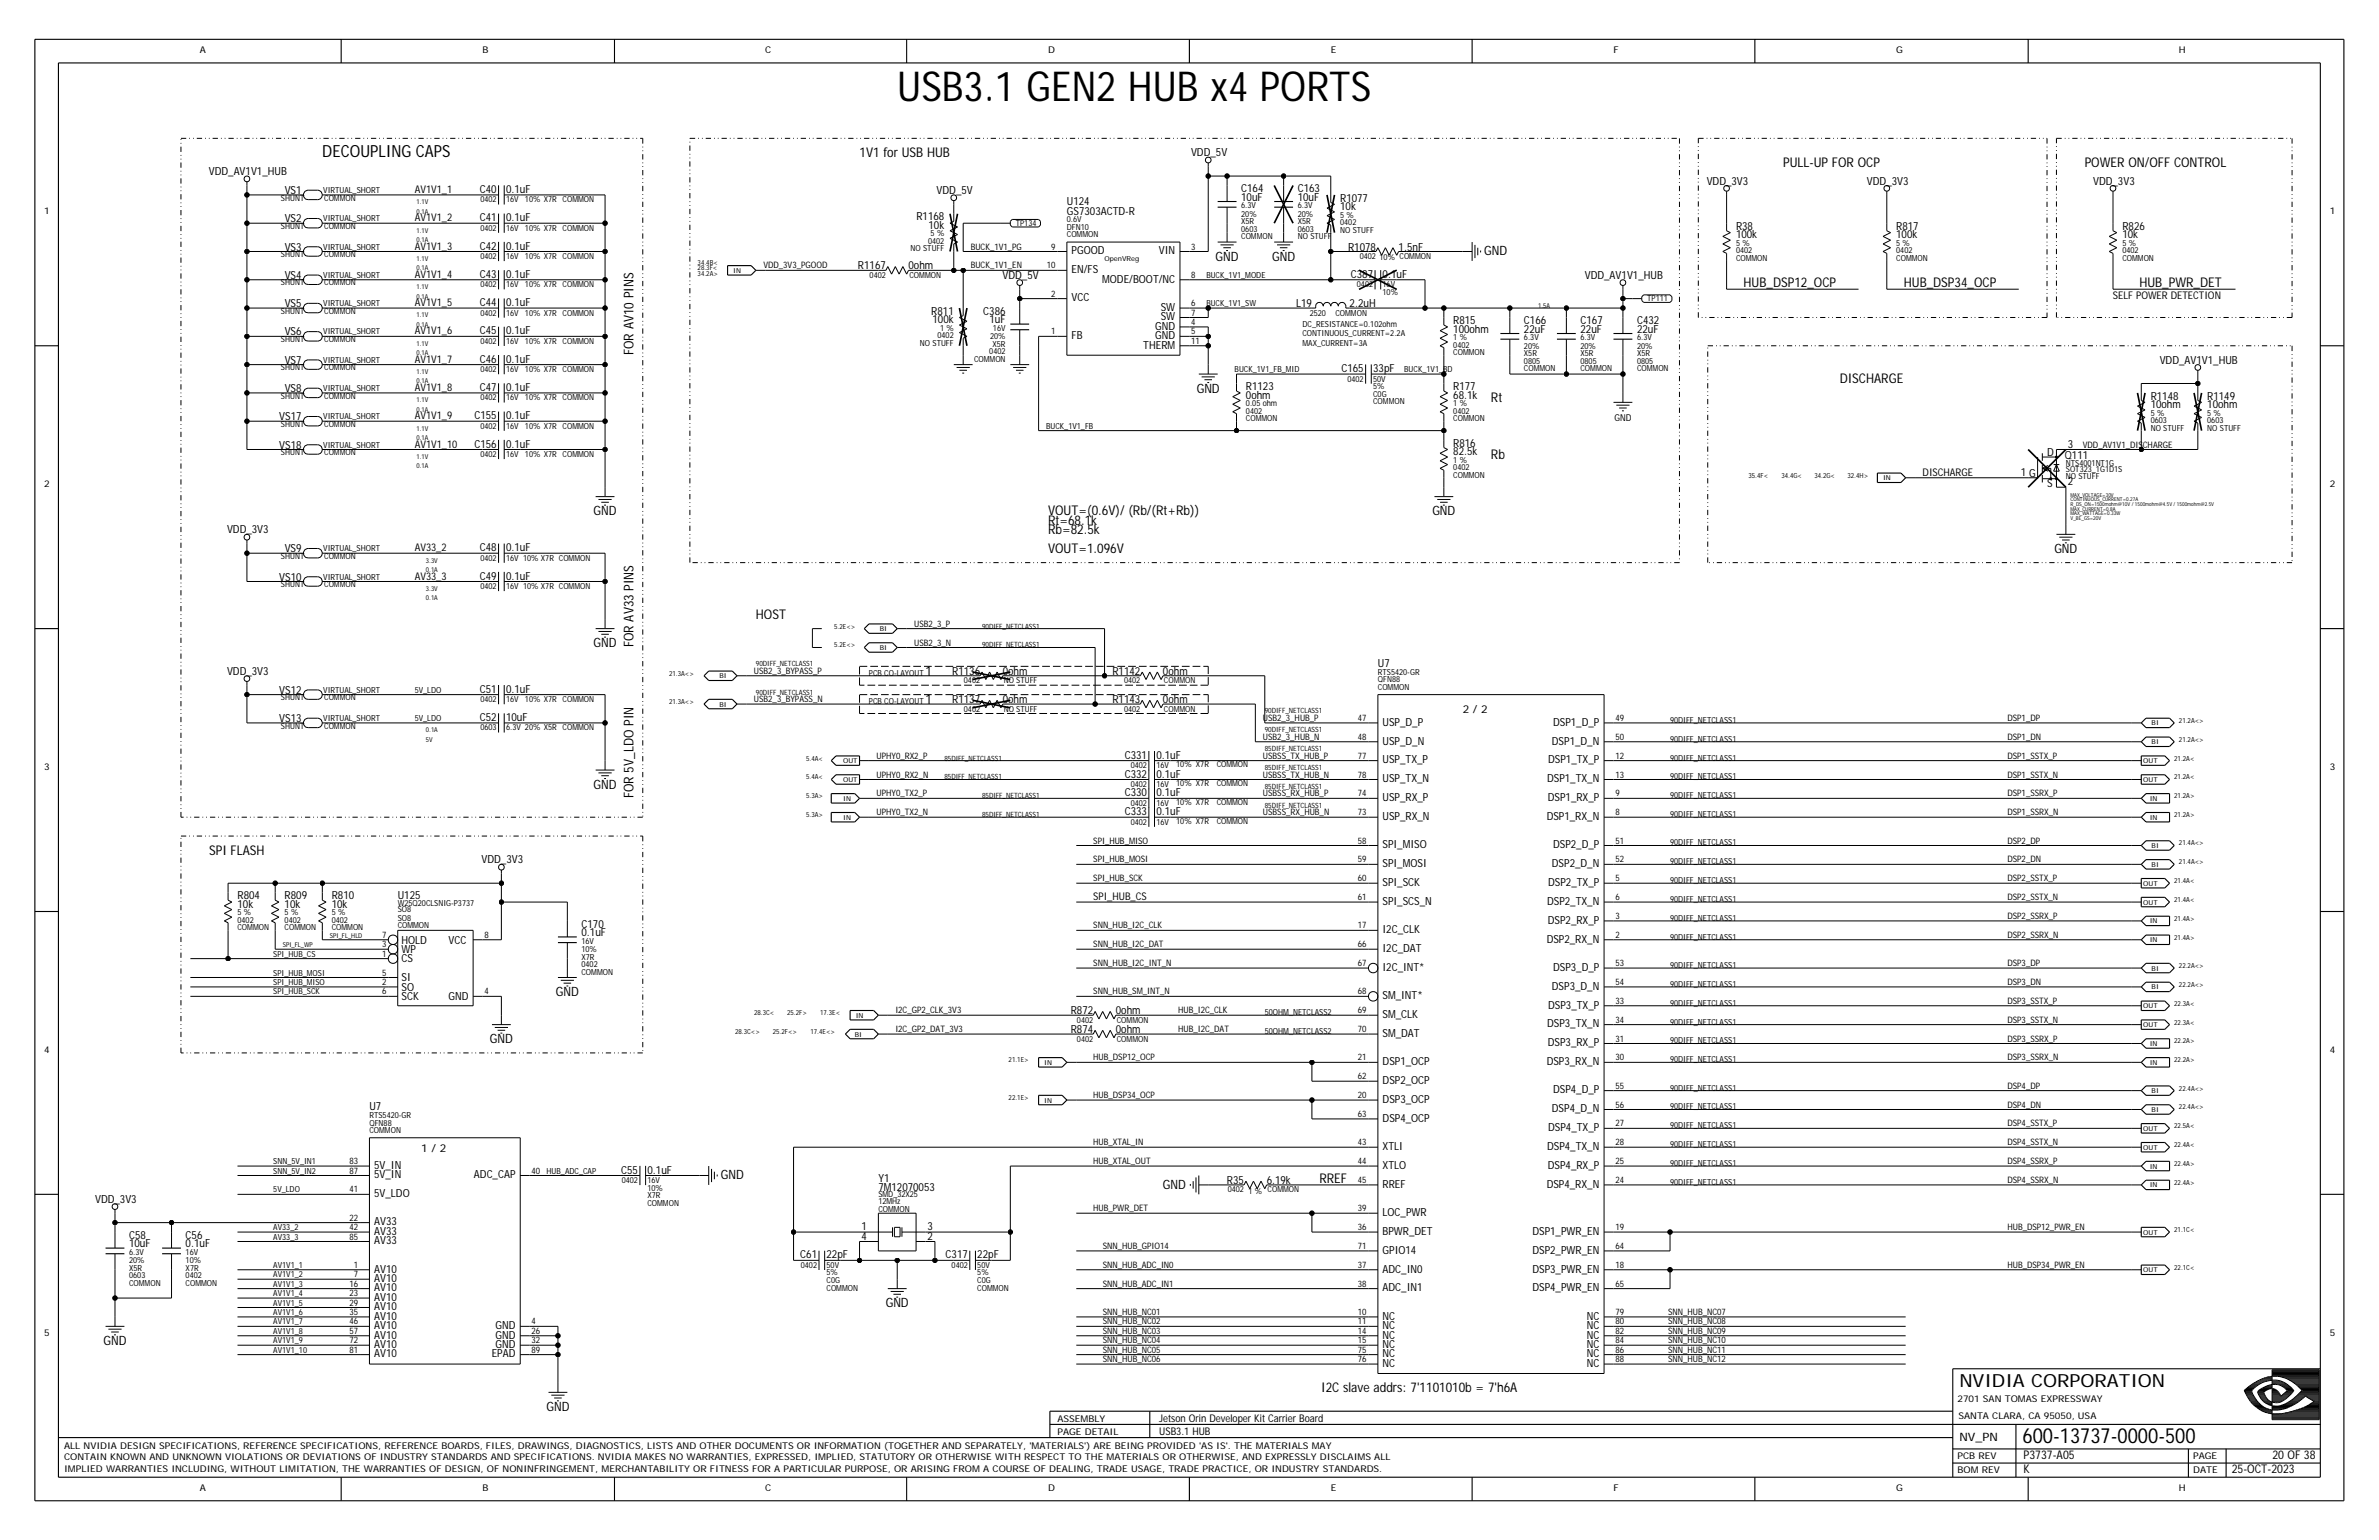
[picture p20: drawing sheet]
<svg xmlns="http://www.w3.org/2000/svg" width="432mm" height="279mm" viewBox="0 0 432 279" stroke-linecap="round" stroke-linejoin="round" font-family="sans-serif">
<defs><g id="words">
<text font-size="7.5" x="162.9" y="18.3">USB3.1 GEN2 HUB x4 PORTS</text>
<text font-size="3.8" x="367.1" y="261.8">600-13737-0000-500</text>
<text font-size="3.3" x="355.6" y="251.6">NVIDIA CORPORATION</text>
<text font-size="3" x="58.5" y="28.5">DECOUPLING CAPS</text>
<g font-size="2.4">
<text x="156" y="28.5">1V1 for USB HUB</text>
<text x="323.6" y="30.2">PULL-UP FOR OCP</text>
<text x="378.4" y="30.2">POWER ON/OFF CONTROL</text>
<text x="316.5" y="52.1">HUB_DSP12_OCP</text>
<text x="345.5" y="52.1">HUB_DSP34_OCP</text>
<text x="388.3" y="52.1">HUB_PWR_DET</text>
<text x="115" y="64.4" transform="rotate(-90 115 64.4)">FOR AV10 PINS</text>
<text x="333.9" y="69.6">DISCHARGE</text>
<text x="270.6" y="73">Rt</text>
<text x="270.6" y="83.3">Rb</text>
<text x="190.2" y="95.2">Rt=68.1k</text>
<text x="190.2" y="93.5">VOUT=(0.6V)/ (Rb/(Rt+Rb))</text>
<text x="190.2" y="100.4">VOUT=1.096V</text>
<text x="190.2" y="96.9">Rb=82.5k</text>
<text x="137.2" y="112.3">HOST</text>
<text x="115" y="117.5" transform="rotate(-90 115 117.5)">FOR AV33 PINS</text>
<text x="168" y="122.6">1</text>
<text x="168" y="127.7">1</text>
<text x="115" y="144.8" transform="rotate(-90 115 144.8)">FOR 5V_LDO PIN</text>
<text x="38" y="155.1">SPI FLASH</text>
<text x="239.5" y="214.6">RREF</text>
<text x="239.8" y="252.6">I2C slave addrs: 7'1101010b = 7'h6A</text>
</g>
<g font-size="2.3">
<text x="220.6" y="47.3">GND</text>
<text x="230.9" y="47.3">GND</text>
<text x="269.4" y="46.3">GND</text>
<text x="217.2" y="71.3">GND</text>
<text x="107.7" y="93.5">GND</text>
<text x="260" y="93.5">GND</text>
<text x="372.9" y="100.4">GND</text>
<text x="107.7" y="117.5">GND</text>
<text x="107.7" y="143.1">GND</text>
<text x="100.9" y="180.8">GND</text>
<text x="88.9" y="189.3">GND</text>
<text x="130.8" y="214">GND</text>
<text x="211.1" y="215.7">GND</text>
<text x="160.8" y="237.2">GND</text>
<text x="18.8" y="244.1">GND</text>
<text x="99.2" y="256">GND</text>
</g>
<g font-size="2.2">
<text x="367.3" y="267.3">K</text>
<text x="367.3" y="264.8">P3737-A05</text>
<text x="405.1" y="267.3">25-OCT-2023</text>
<text x="412.5" y="264.8">20 OF 38</text>
</g>
<text font-size="2.1" x="355.6" y="261.5">NV_PN</text>
<g font-size="2">
<text x="216.2" y="28.4">VDD_5V</text>
<text x="37.9" y="31.8">VDD_AV1V1_HUB</text>
<text x="51.7" y="35.2">VS1</text>
<text x="87.1" y="35">C40</text>
<text x="91.9" y="35">0.1uF</text>
<text x="170" y="35.2">VDD_5V</text>
<text x="225.3" y="34.9">C164</text>
<text x="235.6" y="34.9">C163</text>
<text x="309.8" y="33.5">VDD_3V3</text>
<text x="338.9" y="33.5">VDD_3V3</text>
<text x="379.9" y="33.5">VDD_3V3</text>
<text x="51.7" y="40.3">VS2</text>
<text x="87.1" y="40.2">C41</text>
<text x="91.9" y="40.2">0.1uF</text>
<text x="166.3" y="40">R1168</text>
<text x="168.5" y="41.5">10k</text>
<text x="193.6" y="39">GS7303ACTD-R</text>
<text x="193.6" y="37.2">U124</text>
<text x="225.3" y="36.4">10uF</text>
<text x="235.6" y="36.4">10uF</text>
<text x="243.2" y="36.6">R1077</text>
<text x="243.2" y="38.1">10k</text>
<text x="315.1" y="41.7">R38</text>
<text x="344.2" y="41.7">R817</text>
<text x="385.2" y="41.7">R826</text>
<text x="51.7" y="45.5">VS3</text>
<text x="87.1" y="45.3">C42</text>
<text x="91.9" y="45.3">0.1uF</text>
<text x="194.5" y="46.1">PGOOD</text>
<text x="210.4" y="46.1">VIN</text>
<text x="244.7" y="45.5">R1078</text>
<text x="253.9" y="45.5">1.5nF</text>
<text x="315.1" y="43.2">100k</text>
<text x="344.2" y="43.2">100k</text>
<text x="385.2" y="43.2">10k</text>
<text x="51.7" y="50.6">VS4</text>
<text x="87.1" y="50.4">C43</text>
<text x="91.9" y="50.4">0.1uF</text>
<text x="155.7" y="48.9">R1167</text>
<text x="164.9" y="48.9">0ohm</text>
<text x="182" y="50.6">VDD_5V</text>
<text x="194.5" y="49.6">EN/FS</text>
<text x="200.1" y="51.3">MODE/BOOT/NC</text>
<text x="245.2" y="50.4">C387</text>
<text x="250.9" y="50.4">0.1uF</text>
<text x="287.6" y="50.6">VDD_AV1V1_HUB</text>
<text x="51.7" y="55.7">VS5</text>
<text x="87.1" y="55.5">C44</text>
<text x="91.9" y="55.5">0.1uF</text>
<text x="169" y="57.1">R811</text>
<text x="169.3" y="58.6">100k</text>
<text x="178.5" y="57.1">C386</text>
<text x="179.6" y="58.6">1uF</text>
<text x="194.5" y="54.7">VCC</text>
<text x="209.7" y="59.8">GND</text>
<text x="210.7" y="58.1">SW</text>
<text x="210.7" y="56.4">SW</text>
<text x="235.2" y="55.7">L19</text>
<text x="245" y="55.7">2.2uH</text>
<text x="263.8" y="58.8">R815</text>
<text x="276.6" y="58.8">C166</text>
<text x="286.9" y="58.8">C167</text>
<text x="297.1" y="58.8">C432</text>
<text x="51.7" y="60.9">VS6</text>
<text x="51.7" y="66">VS7</text>
<text x="87.1" y="60.7">C45</text>
<text x="87.1" y="65.8">C46</text>
<text x="91.9" y="60.7">0.1uF</text>
<text x="91.9" y="65.8">0.1uF</text>
<text x="194.5" y="61.5">FB</text>
<text x="207.5" y="63.2">THERM</text>
<text x="209.7" y="61.5">GND</text>
<text x="263.8" y="60.3">100ohm</text>
<text x="276.6" y="60.3">22uF</text>
<text x="286.9" y="60.3">22uF</text>
<text x="297.1" y="60.3">22uF</text>
<text x="392" y="66">VDD_AV1V1_HUB</text>
<text x="51.7" y="71.1">VS8</text>
<text x="87.1" y="70.9">C47</text>
<text x="91.9" y="70.9">0.1uF</text>
<text x="226.1" y="70.8">R1123</text>
<text x="243.5" y="67.5">C165</text>
<text x="249.2" y="67.5">33pF</text>
<text x="263.8" y="70.8">R177</text>
<text x="50.7" y="76.2">VS17</text>
<text x="86.1" y="76.1">C155</text>
<text x="91.9" y="76.1">0.1uF</text>
<text x="226.1" y="72.3">0ohm</text>
<text x="263.8" y="72.3">68.1k</text>
<text x="390.4" y="74">10ohm</text>
<text x="390.4" y="72.5">R1148</text>
<text x="400.6" y="72.5">R1149</text>
<text x="400.6" y="74">10ohm</text>
<text x="50.7" y="81.4">VS18</text>
<text x="86.1" y="81.2">C156</text>
<text x="91.9" y="81.2">0.1uF</text>
<text x="263.8" y="82.6">82.5k</text>
<text x="263.8" y="81">R816</text>
<text x="371.5" y="82.7">D</text>
<text x="374.8" y="83.3">Q111</text>
<text x="375.3" y="81.2">3</text>
<text x="366.8" y="86.3">1 G</text>
<text x="371.5" y="88.4">S</text>
<text x="375.3" y="88.1">2</text>
<text x="41.2" y="96.8">VDD_3V3</text>
<text x="51.7" y="100.2">VS9</text>
<text x="87.1" y="100">C48</text>
<text x="91.9" y="100">0.1uF</text>
<text x="50.7" y="105.3">VS10</text>
<text x="87.1" y="105.2">C49</text>
<text x="91.9" y="105.2">0.1uF</text>
<text x="41.2" y="122.4">VDD_3V3</text>
<text x="50.7" y="125.9">VS12</text>
<text x="87.1" y="125.7">C51</text>
<text x="91.9" y="125.7">0.1uF</text>
<text x="172.8" y="122.4">R1136</text>
<text x="182" y="122.4">0ohm</text>
<text x="201.9" y="122.4">R1142</text>
<text x="211.1" y="122.4">0ohm</text>
<text x="250.1" y="121.1">U7</text>
<text x="50.7" y="131">VS13</text>
<text x="87.1" y="130.8">C52</text>
<text x="91.9" y="130.8">10uF</text>
<text x="172.8" y="127.6">R1137</text>
<text x="182" y="127.6">0ohm</text>
<text x="201.9" y="127.6">R1143</text>
<text x="211.1" y="127.6">0ohm</text>
<text x="250.9" y="131.7">USP_D_P</text>
<text x="265.5" y="129.4">2 / 2</text>
<text x="281.9" y="131.7">DSP1_D_P</text>
<text x="204.1" y="137.7">C331</text>
<text x="209.9" y="137.7">0.1uF</text>
<text x="250.9" y="135.1">USP_D_N</text>
<text x="281.7" y="135.1">DSP1_D_N</text>
<text x="204.1" y="141.1">C332</text>
<text x="209.9" y="141.1">0.1uF</text>
<text x="250.9" y="141.9">USP_TX_N</text>
<text x="250.9" y="138.5">USP_TX_P</text>
<text x="280.8" y="141.9">DSP1_TX_N</text>
<text x="281" y="138.5">DSP1_TX_P</text>
<text x="204.1" y="144.5">C330</text>
<text x="204.1" y="147.9">C333</text>
<text x="209.9" y="144.5">0.1uF</text>
<text x="209.9" y="147.9">0.1uF</text>
<text x="250.9" y="145.4">USP_RX_P</text>
<text x="250.9" y="148.8">USP_RX_N</text>
<text x="280.7" y="148.8">DSP1_RX_N</text>
<text x="280.9" y="145.4">DSP1_RX_P</text>
<text x="250.9" y="153.9">SPI_MISO</text>
<text x="281.9" y="153.9">DSP2_D_P</text>
<text x="87.4" y="156.6">VDD_3V3</text>
<text x="250.9" y="160.8">SPI_SCK</text>
<text x="250.9" y="157.3">SPI_MOSI</text>
<text x="281" y="160.8">DSP2_TX_P</text>
<text x="281.7" y="157.3">DSP2_D_N</text>
<text x="43.1" y="163.1">R804</text>
<text x="43.1" y="164.7">10k</text>
<text x="51.7" y="163.1">R809</text>
<text x="51.7" y="164.7">10k</text>
<text x="60.2" y="164.7">10k</text>
<text x="60.2" y="163.1">R810</text>
<text x="72.2" y="163.1">U125</text>
<text x="250.9" y="164.2">SPI_SCS_N</text>
<text x="280.8" y="164.2">DSP2_TX_N</text>
<text x="280.9" y="167.6">DSP2_RX_P</text>
<text x="72.9" y="171.2">HOLD</text>
<text x="72.9" y="172.9">WP</text>
<text x="81.4" y="171.2">VCC</text>
<text x="105.5" y="168.3">C170</text>
<text x="105.5" y="169.8">0.1uF</text>
<text x="250.9" y="172.7">I2C_DAT</text>
<text x="250.9" y="169.3">I2C_CLK</text>
<text x="280.7" y="171">DSP2_RX_N</text>
<text x="72.9" y="174.6">CS</text>
<text x="72.9" y="178">SI</text>
<text x="72.9" y="179.7">SO</text>
<text x="250.9" y="176.1">I2C_INT*</text>
<text x="281.7" y="179.6">DSP3_D_N</text>
<text x="281.9" y="176.1">DSP3_D_P</text>
<text x="72.9" y="181.5">SCK</text>
<text x="81.4" y="181.5">GND</text>
<text x="194.4" y="184">R872</text>
<text x="202.5" y="184">0ohm</text>
<text x="250.9" y="184.7">SM_CLK</text>
<text x="250.9" y="181.3">SM_INT*</text>
<text x="281" y="183">DSP3_TX_P</text>
<text x="194.4" y="187.4">R874</text>
<text x="202.5" y="187.4">0ohm</text>
<text x="250.9" y="188.1">SM_DAT</text>
<text x="280.8" y="186.4">DSP3_TX_N</text>
<text x="280.9" y="189.8">DSP3_RX_P</text>
<text x="250.9" y="196.7">DSP2_OCP</text>
<text x="250.9" y="193.3">DSP1_OCP</text>
<text x="280.7" y="193.3">DSP3_RX_N</text>
<text x="67.1" y="201.5">U7</text>
<text x="250.9" y="203.5">DSP4_OCP</text>
<text x="250.9" y="200.1">DSP3_OCP</text>
<text x="281.7" y="201.8">DSP4_D_N</text>
<text x="281.9" y="198.4">DSP4_D_P</text>
<text x="76.5" y="209">1 / 2</text>
<text x="250.9" y="208.6">XTLI</text>
<text x="280.8" y="208.6">DSP4_TX_N</text>
<text x="281" y="205.2">DSP4_TX_P</text>
<text x="67.9" y="212.1">5V_IN</text>
<text x="67.9" y="213.8">5V_IN</text>
<text x="86" y="213.8">ADC_CAP</text>
<text x="112.8" y="212.9">C55</text>
<text x="117.5" y="212.9">0.1uF</text>
<text x="159.4" y="214.5">Y1</text>
<text x="222.7" y="214.8">R35</text>
<text x="229.9" y="214.8">6.19k</text>
<text x="250.9" y="215.5">RREF</text>
<text x="250.9" y="212.1">XTLO</text>
<text x="280.7" y="215.5">DSP4_RX_N</text>
<text x="280.9" y="212.1">DSP4_RX_P</text>
<text x="17.3" y="218.2">VDD_3V3</text>
<text x="67.9" y="217.2">5V_LDO</text>
<text x="159.4" y="216">7M12070053</text>
<text x="250.9" y="220.6">LOC_PWR</text>
<text x="23.4" y="226.3">10uF</text>
<text x="23.4" y="224.7">C58</text>
<text x="33.7" y="224.7">C56</text>
<text x="33.7" y="226.3">0.1uF</text>
<text x="67.9" y="222.3">AV33</text>
<text x="67.9" y="225.8">AV33</text>
<text x="67.9" y="224">AV33</text>
<text x="156.4" y="223.2">1</text>
<text x="156.4" y="224.9">4</text>
<text x="168.3" y="224.9">2</text>
<text x="168.3" y="223.2">3</text>
<text x="250.9" y="227.5">GPIO14</text>
<text x="250.9" y="224">BPWR_DET</text>
<text x="278.1" y="227.5">DSP2_PWR_EN</text>
<text x="278.1" y="224">DSP1_PWR_EN</text>
<text x="67.9" y="232.6">AV10</text>
<text x="67.9" y="230.9">AV10</text>
<text x="145.3" y="228.3">C61</text>
<text x="150" y="228.3">22pF</text>
<text x="171.6" y="228.3">C317</text>
<text x="177.4" y="228.3">22pF</text>
<text x="250.9" y="230.9">ADC_IN0</text>
<text x="278.1" y="230.9">DSP3_PWR_EN</text>
<text x="67.9" y="239.4">AV10</text>
<text x="67.9" y="237.7">AV10</text>
<text x="67.9" y="236">AV10</text>
<text x="67.9" y="234.3">AV10</text>
<text x="250.9" y="239.4">NC</text>
<text x="250.9" y="234.3">ADC_IN1</text>
<text x="278.1" y="234.3">DSP4_PWR_EN</text>
<text x="288" y="239.4">NC</text>
<text x="67.9" y="244.6">AV10</text>
<text x="67.9" y="242.9">AV10</text>
<text x="67.9" y="241.2">AV10</text>
<text x="89.9" y="244.6">GND</text>
<text x="89.9" y="242.9">GND</text>
<text x="89.9" y="241.2">GND</text>
<text x="250.9" y="244.6">NC</text>
<text x="250.9" y="242.9">NC</text>
<text x="250.9" y="241.2">NC</text>
<text x="288" y="244.6">NC</text>
<text x="288" y="242.9">NC</text>
<text x="288" y="241.2">NC</text>
<text x="67.9" y="246.3">AV10</text>
<text x="89.3" y="246.3">EPAD</text>
<text x="250.9" y="248">NC</text>
<text x="250.9" y="246.3">NC</text>
<text x="288" y="248">NC</text>
<text x="288" y="246.3">NC</text>
</g>
<g font-size="1.9">
<text x="75.3" y="35">AV1V1_1</text>
<text x="75.3" y="40.2">AV1V1_2</text>
<text x="75.3" y="45.3">AV1V1_3</text>
<text x="75.3" y="50.4">AV1V1_4</text>
<text x="75.3" y="55.5">AV1V1_5</text>
<text x="383.5" y="54.2">SELF POWER DETECTION</text>
<text x="75.3" y="65.8">AV1V1_7</text>
<text x="75.3" y="60.7">AV1V1_6</text>
<text x="75.3" y="70.9">AV1V1_8</text>
<text x="75.3" y="76.1">AV1V1_9</text>
<text x="75.3" y="81.2">AV1V1_10</text>
<text x="349" y="86.3">DISCHARGE</text>
<text x="75.3" y="100">AV33_2</text>
<text x="75.3" y="105.2">AV33_3</text>
<text x="198.4" y="163.3">SPI_HUB_CS</text>
<text x="210.4" y="257.9">Jetson Orin Developer Kit Carrier Board</text>
<text x="210.4" y="260.3">USB3.1 HUB</text>
</g>
<g font-size="1.7">
<text x="36.3" y="9.7">A</text>
<text x="87.6" y="9.7">B</text>
<text x="138.9" y="9.7">C</text>
<text x="190.2" y="9.7">D</text>
<text x="241.5" y="9.7">E</text>
<text x="292.9" y="9.7">F</text>
<text x="344.2" y="9.7">G</text>
<text x="395.5" y="9.7">H</text>
<text x="8" y="38.8">1</text>
<text x="422.9" y="38.8">1</text>
<text x="293" y="76.4">GND</text>
<text x="8" y="88.4">2</text>
<text x="422.9" y="88.4">2</text>
<text x="8" y="139.7">3</text>
<text x="422.9" y="139.7">3</text>
<text x="8" y="191">4</text>
<text x="422.9" y="191">4</text>
<text x="8" y="242.3">5</text>
<text x="422.9" y="242.3">5</text>
<text x="191.9" y="257.9">ASSEMBLY</text>
<text x="355.3" y="254.3">2701 SAN TOMAS EXPRESSWAY</text>
<text x="355.5" y="257.4">SANTA CLARA, CA 95050, USA</text>
<text x="11.6" y="262.9">ALL NVIDIA DESIGN SPECIFICATIONS, REFERENCE SPECIFICATIONS, REFERENCE BOARDS, FILES, DRAWINGS, DIAGNOSTICS, LISTS AND OTHER DOCUMENTS OR INFORMATION (TOGETHER AND SEPARATELY, 'MATERIALS') ARE BEING PROVIDED 'AS IS'. THE MATERIALS MAY</text>
<text x="191.9" y="260.3">PAGE DETAIL</text>
<text x="11.6" y="264.9">CONTAIN KNOWN AND UNKNOWN VIOLATIONS OR DEVIATIONS OF INDUSTRY STANDARDS AND SPECIFICATIONS. NVIDIA MAKES NO WARRANTIES, EXPRESSED, IMPLIED, STATUTORY OR OTHERWISE WITH RESPECT TO THE MATERIALS OR OTHERWISE, AND EXPRESSLY DISCLAIMS ALL</text>
<text x="11.6" y="267.2">IMPLIED WARRANTIES INCLUDING, WITHOUT LIMITATION, THE WARRANTIES OF DESIGN, OF NONINFRINGEMENT, MERCHANTABILITY OR FITNESS FOR A PARTICULAR PURPOSE, OR ARISING FROM A COURSE OF DEALING, TRADE USAGE, TRADE PRACTICE, OR INDUSTRY STANDARDS.</text>
<text x="355.3" y="267.3">BOM REV</text>
<text x="355.3" y="264.8">PCB REV</text>
<text x="398.1" y="264.8">PAGE</text>
<text x="398.1" y="267.3">DATE</text>
<text x="36.3" y="270.6">A</text>
<text x="87.6" y="270.6">B</text>
<text x="138.9" y="270.6">C</text>
<text x="190.2" y="270.6">D</text>
<text x="241.5" y="270.6">E</text>
<text x="292.9" y="270.6">F</text>
<text x="344.2" y="270.6">G</text>
<text x="395.5" y="270.6">H</text>
</g>
<g font-size="1.6">
<text x="176.2" y="45.3">BUCK_1V1_PG</text>
<text x="190.8" y="45.3">9</text>
<text x="216.2" y="45.3">3</text>
<text x="138.6" y="48.7">VDD_3V3_PGOOD</text>
<text x="176.2" y="48.7">BUCK_1V1_EN</text>
<text x="190" y="48.7">10</text>
<text x="190.8" y="53.8">2</text>
<text x="216.2" y="50.4">8</text>
<text x="216.2" y="59">4</text>
<text x="216.2" y="57.3">7</text>
<text x="216.2" y="55.5">6</text>
<text x="190.8" y="60.7">1</text>
<text x="216.2" y="60.7">5</text>
<text x="216.2" y="62.4">11</text>
<text x="378" y="81.2">VDD_AV1V1_DISCHARGE</text>
<text x="165.9" y="113.7">USB2_3_P</text>
<text x="165.9" y="117.1">USB2_3_N</text>
<text x="136.8" y="122.3">USB2_3_BYPASS_P</text>
<text x="136.8" y="127.4">USB2_3_BYPASS_N</text>
<text x="229.2" y="130.8">USB2_3_HUB_P</text>
<text x="246.5" y="130.8">47</text>
<text x="293.2" y="130.8">49</text>
<text x="364.4" y="130.8">DSP1_DP</text>
<text x="159.1" y="137.7">UPHY0_RX2_P</text>
<text x="229.2" y="134.2">USB2_3_HUB_N</text>
<text x="229.2" y="137.7">USBSS_TX_HUB_P</text>
<text x="246.5" y="137.7">77</text>
<text x="246.5" y="134.2">48</text>
<text x="293.2" y="137.7">12</text>
<text x="293.2" y="134.2">50</text>
<text x="364.4" y="137.7">DSP1_SSTX_P</text>
<text x="364.4" y="134.2">DSP1_DN</text>
<text x="159.1" y="141.1">UPHY0_RX2_N</text>
<text x="229.2" y="141.1">USBSS_TX_HUB_N</text>
<text x="246.5" y="141.1">78</text>
<text x="293.2" y="141.1">13</text>
<text x="364.4" y="141.1">DSP1_SSTX_N</text>
<text x="159.1" y="144.5">UPHY0_TX2_P</text>
<text x="159.1" y="147.9">UPHY0_TX2_N</text>
<text x="229.2" y="144.5">USBSS_RX_HUB_P</text>
<text x="229.2" y="147.9">USBSS_RX_HUB_N</text>
<text x="246.5" y="147.9">73</text>
<text x="246.5" y="144.5">74</text>
<text x="293.2" y="144.5">9</text>
<text x="293.2" y="147.9">8</text>
<text x="364.4" y="147.9">DSP1_SSRX_N</text>
<text x="364.4" y="144.5">DSP1_SSRX_P</text>
<text x="198.4" y="153.1">SPI_HUB_MISO</text>
<text x="246.5" y="153.1">58</text>
<text x="293.2" y="153.1">51</text>
<text x="364.4" y="153.1">DSP2_DP</text>
<text x="198.4" y="159.9">SPI_HUB_SCK</text>
<text x="198.4" y="156.5">SPI_HUB_MOSI</text>
<text x="246.5" y="159.9">60</text>
<text x="246.5" y="156.5">59</text>
<text x="293.2" y="159.9">5</text>
<text x="293.2" y="156.5">52</text>
<text x="364.4" y="159.9">DSP2_SSTX_P</text>
<text x="364.4" y="156.5">DSP2_DN</text>
<text x="246.5" y="163.3">61</text>
<text x="293.2" y="166.7">3</text>
<text x="293.2" y="163.3">6</text>
<text x="364.4" y="166.7">DSP2_SSRX_P</text>
<text x="364.4" y="163.3">DSP2_SSTX_N</text>
<text x="69.3" y="173.6">1</text>
<text x="69.3" y="171.9">3</text>
<text x="69.3" y="170.2">7</text>
<text x="87.9" y="170.2">8</text>
<text x="198.4" y="171.9">SNN_HUB_I2C_DAT</text>
<text x="198.4" y="168.4">SNN_HUB_I2C_CLK</text>
<text x="246.5" y="171.9">66</text>
<text x="246.5" y="168.4">17</text>
<text x="293.2" y="170.2">2</text>
<text x="364.4" y="170.2">DSP2_SSRX_N</text>
<text x="69.3" y="177">5</text>
<text x="69.3" y="178.7">2</text>
<text x="198.4" y="175.3">SNN_HUB_I2C_INT_N</text>
<text x="246.5" y="175.3">67</text>
<text x="293.2" y="175.3">53</text>
<text x="293.2" y="178.7">54</text>
<text x="364.4" y="178.7">DSP3_DN</text>
<text x="364.4" y="175.3">DSP3_DP</text>
<text x="69.3" y="180.4">6</text>
<text x="87.9" y="180.4">4</text>
<text x="162.5" y="183.8">I2C_GP2_CLK_3V3</text>
<text x="198.4" y="180.4">SNN_HUB_SM_INT_N</text>
<text x="213.8" y="183.8">HUB_I2C_CLK</text>
<text x="246.5" y="180.4">68</text>
<text x="246.5" y="183.8">69</text>
<text x="293.2" y="185.6">34</text>
<text x="293.2" y="182.1">33</text>
<text x="364.4" y="185.6">DSP3_SSTX_N</text>
<text x="364.4" y="182.1">DSP3_SSTX_P</text>
<text x="162.5" y="187.3">I2C_GP2_DAT_3V3</text>
<text x="213.8" y="187.3">HUB_I2C_DAT</text>
<text x="246.5" y="187.3">70</text>
<text x="293.2" y="189">31</text>
<text x="364.4" y="189">DSP3_SSRX_P</text>
<text x="198.4" y="192.4">HUB_DSP12_OCP</text>
<text x="246.5" y="195.8">62</text>
<text x="246.5" y="192.4">21</text>
<text x="293.2" y="197.5">55</text>
<text x="293.2" y="192.4">30</text>
<text x="364.4" y="192.4">DSP3_SSRX_N</text>
<text x="364.4" y="197.5">DSP4_DP</text>
<text x="198.4" y="199.2">HUB_DSP34_OCP</text>
<text x="246.5" y="202.7">63</text>
<text x="246.5" y="199.2">20</text>
<text x="293.2" y="201">56</text>
<text x="364.4" y="201">DSP4_DN</text>
<text x="198.4" y="207.8">HUB_XTAL_IN</text>
<text x="246.5" y="207.8">43</text>
<text x="293.2" y="204.4">27</text>
<text x="293.2" y="207.8">28</text>
<text x="364.4" y="207.8">DSP4_SSTX_N</text>
<text x="364.4" y="204.4">DSP4_SSTX_P</text>
<text x="63.4" y="212.9">87</text>
<text x="63.4" y="211.2">83</text>
<text x="96.5" y="212.9">40</text>
<text x="198.4" y="211.2">HUB_XTAL_OUT</text>
<text x="246.5" y="211.2">44</text>
<text x="246.5" y="214.6">45</text>
<text x="293.2" y="214.6">24</text>
<text x="293.2" y="211.2">25</text>
<text x="364.4" y="214.6">DSP4_SSRX_N</text>
<text x="364.4" y="211.2">DSP4_SSRX_P</text>
<text x="63.4" y="221.5">22</text>
<text x="63.4" y="216.3">41</text>
<text x="198.4" y="219.8">HUB_PWR_DET</text>
<text x="246.5" y="219.8">39</text>
<text x="63.4" y="224.9">85</text>
<text x="63.4" y="223.2">42</text>
<text x="200.1" y="226.6">SNN_HUB_GPIO14</text>
<text x="246.5" y="226.6">71</text>
<text x="246.5" y="223.2">36</text>
<text x="293.2" y="226.6">64</text>
<text x="293.2" y="223.2">19</text>
<text x="364.4" y="223.2">HUB_DSP12_PWR_EN</text>
<text x="63.4" y="233.5">16</text>
<text x="64.2" y="231.7">7</text>
<text x="64.2" y="230">1</text>
<text x="200.1" y="233.5">SNN_HUB_ADC_IN1</text>
<text x="200.1" y="230">SNN_HUB_ADC_IN0</text>
<text x="246.5" y="233.5">38</text>
<text x="246.5" y="230">37</text>
<text x="293.2" y="233.5">65</text>
<text x="293.2" y="230">18</text>
<text x="364.4" y="230">HUB_DSP34_PWR_EN</text>
<text x="63.4" y="238.6">35</text>
<text x="63.4" y="236.9">29</text>
<text x="63.4" y="235.2">23</text>
<text x="200.1" y="238.6">SNN_HUB_NC01</text>
<text x="246.5" y="238.6">10</text>
<text x="293.2" y="238.6">79</text>
<text x="302.8" y="238.6">SNN_HUB_NC07</text>
<text x="63.4" y="245.4">81</text>
<text x="63.4" y="243.7">72</text>
<text x="63.4" y="242">57</text>
<text x="63.4" y="240.3">46</text>
<text x="96.5" y="243.7">32</text>
<text x="96.5" y="242">26</text>
<text x="96.5" y="240.3">4</text>
<text x="96.5" y="245.4">89</text>
<text x="200.1" y="245.4">SNN_HUB_NC05</text>
<text x="200.1" y="243.7">SNN_HUB_NC04</text>
<text x="200.1" y="242">SNN_HUB_NC03</text>
<text x="200.1" y="240.3">SNN_HUB_NC02</text>
<text x="246.5" y="245.4">75</text>
<text x="246.5" y="243.7">15</text>
<text x="246.5" y="242">14</text>
<text x="246.5" y="240.3">11</text>
<text x="293.2" y="245.4">86</text>
<text x="293.2" y="243.7">84</text>
<text x="293.2" y="242">82</text>
<text x="293.2" y="240.3">80</text>
<text x="302.8" y="245.4">SNN_HUB_NC11</text>
<text x="302.8" y="243.7">SNN_HUB_NC10</text>
<text x="302.8" y="242">SNN_HUB_NC09</text>
<text x="302.8" y="240.3">SNN_HUB_NC08</text>
<text x="200.1" y="247.1">SNN_HUB_NC06</text>
<text x="246.5" y="247.1">76</text>
<text x="293.2" y="247.1">88</text>
<text x="302.8" y="247.1">SNN_HUB_NC12</text>
</g>
<g font-size="1.5">
<text x="58.7" y="35">VIRTUAL_SHORT</text>
<text x="51" y="36.4">SHUNT</text>
<text x="51" y="41.5">SHUNT</text>
<text x="58.7" y="40.2">VIRTUAL_SHORT</text>
<text x="58.8" y="36.4">COMMON</text>
<text x="58.8" y="41.5">COMMON</text>
<text x="87.2" y="41.9">0402</text>
<text x="87.2" y="36.7">0402</text>
<text x="91.9" y="41.9">16V</text>
<text x="91.9" y="36.7">16V</text>
<text x="95.3" y="36.7">10% X7R COMMON</text>
<text x="95.3" y="41.9">10% X7R COMMON</text>
<text x="184.4" y="40.9">TP134</text>
<text x="193.6" y="41.7">DFN10</text>
<text x="193.6" y="40.3">0.6V</text>
<text x="225.3" y="39.3">20%</text>
<text x="225.3" y="40.7">X5R</text>
<text x="225.3" y="37.8">6.3V</text>
<text x="235.6" y="37.8">6.3V</text>
<text x="235.6" y="39.3">20%</text>
<text x="235.6" y="40.7">X5R</text>
<text x="243.2" y="39.5">5 %</text>
<text x="243.2" y="40.8">0402</text>
<text x="51" y="46.7">SHUNT</text>
<text x="58.7" y="45.3">VIRTUAL_SHORT</text>
<text x="58.8" y="46.7">COMMON</text>
<text x="87.2" y="47">0402</text>
<text x="91.9" y="47">16V</text>
<text x="95.3" y="47">10% X7R COMMON</text>
<text x="165.3" y="45.6">NO STUFF</text>
<text x="168.4" y="44.3">0402</text>
<text x="168.9" y="42.9">5 %</text>
<text x="193.6" y="43.1">COMMON</text>
<text x="225.3" y="43.4">COMMON</text>
<text x="225.3" y="42">0603</text>
<text x="235.6" y="43.4">NO STUFF</text>
<text x="235.6" y="42">0603</text>
<text x="243.2" y="42.2">NO STUFF</text>
<text x="246.8" y="47">0402</text>
<text x="250.4" y="47.2">10% COMMON</text>
<text x="315.1" y="47.3">COMMON</text>
<text x="315.1" y="44.6">5 %</text>
<text x="315.1" y="46">0402</text>
<text x="344.2" y="46">0402</text>
<text x="344.2" y="47.3">COMMON</text>
<text x="344.2" y="44.6">5 %</text>
<text x="385.2" y="47.3">COMMON</text>
<text x="385.2" y="44.6">5 %</text>
<text x="385.2" y="46">0402</text>
<text x="51" y="51.8">SHUNT</text>
<text x="58.7" y="50.4">VIRTUAL_SHORT</text>
<text x="58.8" y="51.8">COMMON</text>
<text x="87.2" y="52.1">0402</text>
<text x="91.9" y="52.1">16V</text>
<text x="95.3" y="52.1">10% X7R COMMON</text>
<text x="157.8" y="50.4">0402</text>
<text x="165.1" y="50.4">COMMON</text>
<text x="219" y="50.4">BUCK_1V1_MODE</text>
<text x="246.3" y="52.1">0402</text>
<text x="250.9" y="53.5">10%</text>
<text x="250.9" y="52.1">16V</text>
<text x="51" y="56.9">SHUNT</text>
<text x="58.7" y="55.5">VIRTUAL_SHORT</text>
<text x="58.8" y="56.9">COMMON</text>
<text x="87.2" y="57.3">0402</text>
<text x="91.9" y="57.3">16V</text>
<text x="95.3" y="57.3">10% X7R COMMON</text>
<text x="170.6" y="60">1 %</text>
<text x="180.2" y="60">16V</text>
<text x="219" y="55.5">BUCK_1V1_SW</text>
<text x="236.4" y="59.3">DC_RESISTANCE=0.102ohm</text>
<text x="237.7" y="57.3">2520</text>
<text x="242.4" y="57.3">COMMON</text>
<text x="299" y="54.6">TP111</text>
<text x="51" y="62">SHUNT</text>
<text x="58.7" y="65.8">VIRTUAL_SHORT</text>
<text x="58.7" y="60.7">VIRTUAL_SHORT</text>
<text x="58.8" y="62">COMMON</text>
<text x="87.2" y="62.4">0402</text>
<text x="91.9" y="62.4">16V</text>
<text x="95.3" y="62.4">10% X7R COMMON</text>
<text x="167" y="62.7">NO STUFF</text>
<text x="170.2" y="61.4">0402</text>
<text x="176.8" y="65.6">COMMON</text>
<text x="179.6" y="64.3">0402</text>
<text x="179.7" y="61.5">20%</text>
<text x="180.2" y="62.9">X5R</text>
<text x="236.4" y="62.7">MAX_CURRENT=3A</text>
<text x="236.4" y="61">CONTINUOUS_CURRENT=2.2A</text>
<text x="263.8" y="64.4">COMMON</text>
<text x="263.8" y="63.1">0402</text>
<text x="263.8" y="61.7">1 %</text>
<text x="276.6" y="63.2">20%</text>
<text x="276.6" y="61.7">6.3V</text>
<text x="276.6" y="64.6">X5R</text>
<text x="276.6" y="66">0805</text>
<text x="286.9" y="66">0805</text>
<text x="286.9" y="63.2">20%</text>
<text x="286.9" y="61.7">6.3V</text>
<text x="286.9" y="64.6">X5R</text>
<text x="297.1" y="61.7">6.3V</text>
<text x="297.1" y="63.2">20%</text>
<text x="297.1" y="64.6">X5R</text>
<text x="297.1" y="66">0805</text>
<text x="51" y="67.2">SHUNT</text>
<text x="58.7" y="70.9">VIRTUAL_SHORT</text>
<text x="58.8" y="67.2">COMMON</text>
<text x="87.2" y="67.5">0402</text>
<text x="91.9" y="67.5">16V</text>
<text x="95.3" y="67.5">10% X7R COMMON</text>
<text x="224.1" y="67.5">BUCK_1V1_FB_MID</text>
<text x="244.6" y="69.2">0402</text>
<text x="249.2" y="69.2">50V</text>
<text x="249.2" y="70.6">5%</text>
<text x="249.2" y="72">C0G</text>
<text x="254.9" y="67.5">BUCK_1V1_BD</text>
<text x="276.6" y="67.4">COMMON</text>
<text x="286.9" y="67.4">COMMON</text>
<text x="297.1" y="67.4">COMMON</text>
<text x="51" y="77.4">SHUNT</text>
<text x="51" y="72.3">SHUNT</text>
<text x="58.7" y="76.1">VIRTUAL_SHORT</text>
<text x="58.8" y="77.4">COMMON</text>
<text x="58.8" y="72.3">COMMON</text>
<text x="87.2" y="77.8">0402</text>
<text x="87.2" y="72.7">0402</text>
<text x="91.9" y="72.7">16V</text>
<text x="91.9" y="77.8">16V</text>
<text x="95.3" y="77.8">10% X7R COMMON</text>
<text x="95.3" y="72.7">10% X7R COMMON</text>
<text x="189.9" y="77.8">BUCK_1V1_FB</text>
<text x="226.1" y="73.7">0.05 ohm</text>
<text x="226.1" y="75.1">0402</text>
<text x="226.1" y="76.4">COMMON</text>
<text x="249.2" y="73.3">COMMON</text>
<text x="263.8" y="73.7">1 %</text>
<text x="263.8" y="75.1">0402</text>
<text x="263.8" y="76.4">COMMON</text>
<text x="390.4" y="76.8">0603</text>
<text x="390.4" y="75.4">5 %</text>
<text x="400.6" y="75.4">5 %</text>
<text x="400.6" y="76.8">0603</text>
<text x="51" y="82.6">SHUNT</text>
<text x="58.7" y="81.2">VIRTUAL_SHORT</text>
<text x="58.8" y="82.6">COMMON</text>
<text x="87.2" y="82.9">0402</text>
<text x="91.9" y="82.9">16V</text>
<text x="95.3" y="82.9">10% X7R COMMON</text>
<text x="263.8" y="83.9">1 %</text>
<text x="390.4" y="78.1">NO STUFF</text>
<text x="400.6" y="78.1">NO STUFF</text>
<text x="263.8" y="85.3">0402</text>
<text x="263.8" y="86.7">COMMON</text>
<text x="375" y="84.5">NTS4001NT1G</text>
<text x="375" y="85.7">SOT323_1G1D1S</text>
<text x="375" y="86.9">NO STUFF</text>
<text x="51" y="101.4">SHUNT</text>
<text x="58.7" y="100">VIRTUAL_SHORT</text>
<text x="58.8" y="101.4">COMMON</text>
<text x="87.2" y="101.7">0402</text>
<text x="91.9" y="101.7">16V 10% X7R COMMON</text>
<text x="51" y="106.5">SHUNT</text>
<text x="58.7" y="105.2">VIRTUAL_SHORT</text>
<text x="58.8" y="106.5">COMMON</text>
<text x="87.2" y="106.9">0402</text>
<text x="91.9" y="106.9">16V 10% X7R COMMON</text>
<text x="58.7" y="125.7">VIRTUAL_SHORT</text>
<text x="75.3" y="125.7">5V_LDO</text>
<text x="157.7" y="122.6">PCB CO-LAYOUT</text>
<text x="174.9" y="124">0402</text>
<text x="182.2" y="124">NO STUFF</text>
<text x="204" y="124">0402</text>
<text x="211.3" y="124">COMMON</text>
<text x="250.1" y="125.2">COMMON</text>
<text x="250.1" y="123.8">QFN88</text>
<text x="250.1" y="122.4">RTS5420-GR</text>
<text x="51" y="127.1">SHUNT</text>
<text x="58.7" y="130.8">VIRTUAL_SHORT</text>
<text x="58.8" y="127.1">COMMON</text>
<text x="75.3" y="130.8">5V_LDO</text>
<text x="87.2" y="127.4">0402</text>
<text x="91.9" y="127.4">16V</text>
<text x="95.3" y="127.4">10% X7R COMMON</text>
<text x="157.7" y="127.7">PCB CO-LAYOUT</text>
<text x="174.9" y="129.1">0402</text>
<text x="182.2" y="129.1">NO STUFF</text>
<text x="204" y="129.1">0402</text>
<text x="211.3" y="129.1">COMMON</text>
<text x="303.1" y="131.2">90DIFF_NETCLASS1</text>
<text x="51" y="132.2">SHUNT</text>
<text x="58.8" y="132.2">COMMON</text>
<text x="87.2" y="132.5">0603</text>
<text x="91.9" y="132.5">6.3V 20% X5R COMMON</text>
<text x="303.1" y="134.6">90DIFF_NETCLASS1</text>
<text x="205.2" y="139.4">0402</text>
<text x="205.2" y="142.8">0402</text>
<text x="209.9" y="139.4">16V</text>
<text x="209.9" y="142.8">16V</text>
<text x="213.5" y="139.2">10% X7R</text>
<text x="213.5" y="142.6">10% X7R</text>
<text x="220.8" y="139.2">COMMON</text>
<text x="220.8" y="142.6">COMMON</text>
<text x="303.1" y="141.4">90DIFF_NETCLASS1</text>
<text x="303.1" y="138">90DIFF_NETCLASS1</text>
<text x="205.2" y="146.2">0402</text>
<text x="205.2" y="149.6">0402</text>
<text x="209.9" y="146.2">16V</text>
<text x="209.9" y="149.6">16V</text>
<text x="213.5" y="146">10% X7R</text>
<text x="213.5" y="149.5">10% X7R</text>
<text x="220.8" y="146">COMMON</text>
<text x="220.8" y="149.5">COMMON</text>
<text x="303.1" y="148.3">90DIFF_NETCLASS1</text>
<text x="303.1" y="144.8">90DIFF_NETCLASS1</text>
<text x="303.1" y="153.4">90DIFF_NETCLASS1</text>
<text x="303.1" y="160.2">90DIFF_NETCLASS1</text>
<text x="303.1" y="156.8">90DIFF_NETCLASS1</text>
<text x="43.1" y="166.1">5 %</text>
<text x="43.1" y="167.4">0402</text>
<text x="51.7" y="167.4">0402</text>
<text x="51.7" y="166.1">5 %</text>
<text x="60.2" y="167.4">0402</text>
<text x="60.2" y="166.1">5 %</text>
<text x="72.2" y="164.3">W25Q20CLSNIG-P3737</text>
<text x="72.2" y="167.1">SO8</text>
<text x="72.2" y="165.5">SO8</text>
<text x="303.1" y="167.1">90DIFF_NETCLASS1</text>
<text x="303.1" y="163.7">90DIFF_NETCLASS1</text>
<text x="43.1" y="168.8">COMMON</text>
<text x="49.6" y="173.6">SPI_HUB_CS</text>
<text x="51.7" y="168.8">COMMON</text>
<text x="60.2" y="168.8">COMMON</text>
<text x="72.2" y="168.4">COMMON</text>
<text x="105.5" y="171.2">16V</text>
<text x="105.5" y="172.7">10%</text>
<text x="303.1" y="170.5">90DIFF_NETCLASS1</text>
<text x="49.6" y="177">SPI_HUB_MOSI</text>
<text x="49.6" y="178.7">SPI_HUB_MISO</text>
<text x="105.5" y="174.1">X7R</text>
<text x="105.5" y="175.5">0402</text>
<text x="105.5" y="176.8">COMMON</text>
<text x="303.1" y="179.1">90DIFF_NETCLASS1</text>
<text x="303.1" y="175.6">90DIFF_NETCLASS1</text>
<text x="49.6" y="180.4">SPI_HUB_SCK</text>
<text x="195.5" y="185.6">0402</text>
<text x="202.7" y="185.6">COMMON</text>
<text x="229.6" y="184.2">50OHM_NETCLASS2</text>
<text x="303.1" y="185.9">90DIFF_NETCLASS1</text>
<text x="303.1" y="182.5">90DIFF_NETCLASS1</text>
<text x="195.5" y="189">0402</text>
<text x="202.7" y="189">COMMON</text>
<text x="229.6" y="187.6">50OHM_NETCLASS2</text>
<text x="303.1" y="189.3">90DIFF_NETCLASS1</text>
<text x="303.1" y="197.9">90DIFF_NETCLASS1</text>
<text x="303.1" y="192.7">90DIFF_NETCLASS1</text>
<text x="67.1" y="202.8">RTS5420-GR</text>
<text x="303.1" y="201.3">90DIFF_NETCLASS1</text>
<text x="67.1" y="205.6">COMMON</text>
<text x="67.1" y="204.2">QFN88</text>
<text x="303.1" y="208.1">90DIFF_NETCLASS1</text>
<text x="303.1" y="204.7">90DIFF_NETCLASS1</text>
<text x="49.6" y="211.2">SNN_5V_IN1</text>
<text x="49.6" y="212.9">SNN_5V_IN2</text>
<text x="99.2" y="212.9">HUB_ADC_CAP</text>
<text x="112.8" y="214.6">0402</text>
<text x="117.5" y="214.6">16V</text>
<text x="303.1" y="215">90DIFF_NETCLASS1</text>
<text x="303.1" y="211.6">90DIFF_NETCLASS1</text>
<text x="49.6" y="216.3">5V_LDO</text>
<text x="117.5" y="216">10%</text>
<text x="117.5" y="217.4">X7R</text>
<text x="117.5" y="218.7">COMMON</text>
<text x="159.4" y="219.9">COMMON</text>
<text x="159.4" y="217.2">SMD_32X25</text>
<text x="159.4" y="218.4">12MHz</text>
<text x="222.8" y="216.3">0402</text>
<text x="226.6" y="216.6">1 % COMMON</text>
<text x="23.4" y="227.6">6.3V</text>
<text x="33.7" y="227.6">16V</text>
<text x="49.6" y="223.2">AV33_2</text>
<text x="49.6" y="224.9">AV33_3</text>
<text x="23.4" y="233.3">COMMON</text>
<text x="23.4" y="231.9">0603</text>
<text x="23.4" y="229.2">20%</text>
<text x="23.4" y="230.5">X5R</text>
<text x="33.7" y="230.5">X7R</text>
<text x="33.7" y="231.9">0402</text>
<text x="33.7" y="233.3">COMMON</text>
<text x="33.7" y="229.2">10%</text>
<text x="49.6" y="233.5">AV1V1_3</text>
<text x="49.6" y="231.7">AV1V1_2</text>
<text x="49.6" y="230">AV1V1_1</text>
<text x="145.4" y="230">0402</text>
<text x="150" y="231.4">5%</text>
<text x="150" y="230">50V</text>
<text x="150" y="232.8">C0G</text>
<text x="172.7" y="230">0402</text>
<text x="177.4" y="232.8">C0G</text>
<text x="177.4" y="231.4">5%</text>
<text x="177.4" y="230">50V</text>
<text x="49.6" y="238.6">AV1V1_6</text>
<text x="49.6" y="235.2">AV1V1_4</text>
<text x="49.6" y="236.9">AV1V1_5</text>
<text x="150" y="234.1">COMMON</text>
<text x="177.4" y="234.1">COMMON</text>
<text x="49.6" y="240.3">AV1V1_7</text>
<text x="49.6" y="242">AV1V1_8</text>
<text x="49.6" y="243.7">AV1V1_9</text>
<text x="49.6" y="245.4">AV1V1_10</text>
</g>
<g font-size="1.3">
<text x="126.6" y="49">28.3F&lt;</text>
<text x="126.6" y="50.1">34.2A&gt;</text>
<text x="126.6" y="48">34.4B&lt;</text>
<text x="317.4" y="86.7">35.4F&lt;</text>
<text x="323.3" y="86.7">34.4G&lt;</text>
<text x="329.3" y="86.7">34.2G&lt;</text>
<text x="335.3" y="86.7">32.4H&gt;</text>
<text x="151.4" y="114.1">5.2E&lt;&gt;</text>
<text x="151.4" y="117.5">5.2E&lt;&gt;</text>
<text x="178.2" y="114.1">90DIFF_NETCLASS1</text>
<text x="178.2" y="117.5">90DIFF_NETCLASS1</text>
<text x="121.5" y="122.6">21.3A&lt;&gt;</text>
<text x="137.2" y="120.9">90DIFF_NETCLASS1</text>
<text x="121.5" y="127.7">21.3A&lt;&gt;</text>
<text x="137.2" y="126">90DIFF_NETCLASS1</text>
<text x="229.6" y="129.4">90DIFF_NETCLASS1</text>
<text x="395.5" y="131.2">21.2A&lt;&gt;</text>
<text x="229.6" y="136.3">85DIFF_NETCLASS1</text>
<text x="229.6" y="132.9">90DIFF_NETCLASS1</text>
<text x="395.5" y="134.6">21.2A&lt;&gt;</text>
<text x="146.3" y="138">5.4A&lt;</text>
<text x="146.3" y="141.4">5.4A&lt;</text>
<text x="171.4" y="138">85DIFF_NETCLASS1</text>
<text x="171.4" y="141.4">85DIFF_NETCLASS1</text>
<text x="229.6" y="139.7">85DIFF_NETCLASS1</text>
<text x="229.6" y="143.1">85DIFF_NETCLASS1</text>
<text x="394.6" y="141.4">21.2A&lt;</text>
<text x="394.6" y="138">21.2A&lt;</text>
<text x="146.3" y="144.8">5.3A&gt;</text>
<text x="146.3" y="148.3">5.3A&gt;</text>
<text x="178.2" y="144.8">85DIFF_NETCLASS1</text>
<text x="178.2" y="148.3">85DIFF_NETCLASS1</text>
<text x="229.6" y="146.6">85DIFF_NETCLASS1</text>
<text x="394.6" y="148.3">21.2A&gt;</text>
<text x="394.6" y="144.8">21.2A&gt;</text>
<text x="395.5" y="153.4">21.4A&lt;&gt;</text>
<text x="394.6" y="160.2">21.4A&lt;</text>
<text x="395.5" y="156.8">21.4A&lt;&gt;</text>
<text x="394.6" y="167.1">21.4A&gt;</text>
<text x="394.6" y="163.7">21.4A&lt;</text>
<text x="394.6" y="170.5">21.4A&gt;</text>
<text x="395.5" y="179.1">22.2A&lt;&gt;</text>
<text x="395.5" y="175.6">22.2A&lt;&gt;</text>
<text x="136.9" y="184.2">28.3C&lt;</text>
<text x="142.9" y="184.2">25.2F&gt;</text>
<text x="148.9" y="184.2">17.3E&lt;</text>
<text x="394.6" y="185.9">22.3A&lt;</text>
<text x="394.6" y="182.5">22.3A&lt;</text>
<text x="133.4" y="187.6">28.3C&lt;&gt;</text>
<text x="140.3" y="187.6">25.2F&lt;&gt;</text>
<text x="147.1" y="187.6">17.4E&lt;&gt;</text>
<text x="394.6" y="189.3">22.2A&gt;</text>
<text x="183.1" y="192.7">21.1E&gt;</text>
<text x="394.6" y="192.7">22.2A&gt;</text>
<text x="395.5" y="197.9">22.4A&lt;&gt;</text>
<text x="183.1" y="199.6">22.1E&gt;</text>
<text x="395.5" y="201.3">22.4A&lt;&gt;</text>
<text x="394.6" y="208.1">22.4A&lt;</text>
<text x="394.6" y="204.7">22.5A&lt;</text>
<text x="394.6" y="215">22.4A&gt;</text>
<text x="394.6" y="211.6">22.4A&gt;</text>
<text x="394.6" y="223.5">21.1C&lt;</text>
<text x="394.6" y="230.4">22.1C&lt;</text>
</g>
<g font-size="1.2">
<text x="75.6" y="37.1">1.1V</text>
<text x="75.6" y="38.8">0.1A</text>
<text x="75.6" y="47.3">1.1V</text>
<text x="75.6" y="42.2">1.1V</text>
<text x="75.6" y="43.9">0.1A</text>
<text x="200.5" y="47.3">OpenVReg</text>
<text x="75.6" y="49">0.1A</text>
<text x="75.6" y="52.5">1.1V</text>
<text x="133.1" y="49.5">IN</text>
<text x="75.6" y="57.6">1.1V</text>
<text x="75.6" y="59.3">0.1A</text>
<text x="75.6" y="54.2">0.1A</text>
<text x="279.2" y="55.9">1.5A</text>
<text x="75.6" y="62.7">1.1V</text>
<text x="75.6" y="64.4">0.1A</text>
<text x="75.6" y="67.9">1.1V</text>
<text x="75.6" y="69.6">0.1A</text>
<text x="75.6" y="73">1.1V</text>
<text x="75.6" y="74.7">0.1A</text>
<text x="75.6" y="78.1">1.1V</text>
<text x="75.6" y="79.8">0.1A</text>
<text x="75.6" y="83.3">1.1V</text>
<text x="75.6" y="85">0.1A</text>
<text x="341.8" y="87.1">IN</text>
<text x="77.3" y="102.1">3.3V</text>
<text x="77.3" y="103.8">0.1A</text>
<text x="77.3" y="107.2">3.3V</text>
<text x="77.3" y="108.9">0.1A</text>
<text x="159.7" y="117.9">BI</text>
<text x="159.7" y="114.5">BI</text>
<text x="130.6" y="123.1">BI</text>
<text x="130.6" y="128.2">BI</text>
<text x="390.5" y="131.6">BI</text>
<text x="77.3" y="134.6">5V</text>
<text x="77.3" y="132.9">0.1A</text>
<text x="390.5" y="135">BI</text>
<text x="153" y="138.4">OUT</text>
<text x="153" y="141.9">OUT</text>
<text x="389" y="138.4">OUT</text>
<text x="389" y="141.9">OUT</text>
<text x="153.1" y="145.3">IN</text>
<text x="153.1" y="148.7">IN</text>
<text x="390.2" y="148.7">IN</text>
<text x="390.2" y="145.3">IN</text>
<text x="390.5" y="153.8">BI</text>
<text x="389" y="160.7">OUT</text>
<text x="390.5" y="157.3">BI</text>
<text x="389" y="164.1">OUT</text>
<text x="390.2" y="167.5">IN</text>
<text x="51.3" y="171.9">SPI_FL_WP</text>
<text x="59.9" y="170.2">SPI_FL_HLD</text>
<text x="390.2" y="170.9">IN</text>
<text x="390.5" y="176.1">BI</text>
<text x="390.5" y="179.5">BI</text>
<text x="155.3" y="184.6">IN</text>
<text x="389" y="182.9">OUT</text>
<text x="155.2" y="188.1">BI</text>
<text x="389" y="186.3">OUT</text>
<text x="390.2" y="189.8">IN</text>
<text x="189.5" y="193.2">IN</text>
<text x="390.2" y="193.2">IN</text>
<text x="189.5" y="200">IN</text>
<text x="390.5" y="198.3">BI</text>
<text x="390.5" y="201.7">BI</text>
<text x="389" y="205.2">OUT</text>
<text x="389" y="208.6">OUT</text>
<text x="390.2" y="212">IN</text>
<text x="390.2" y="215.4">IN</text>
<text x="389" y="224">OUT</text>
<text x="389" y="230.8">OUT</text>
</g>
<g font-size="1">
<text x="375.8" y="94.4">V_BE_GS=20V</text>
<text x="375.8" y="92.7">MAX_CURRENT=0.8A</text>
<text x="375.8" y="93.5">MAX_WATTAGE=0.33W</text>
<text x="375.8" y="90.1">MAX_VOLTAGE=30V</text>
<text x="375.8" y="91">CONTINUOUS_CURRENT=0.27A</text>
<text x="375.8" y="91.8">R_DS_ON=1500mohm@10V / 1500mohm@4.5V / 1500mohm@2.5V</text>
</g>
</g></defs>
<g fill="none" stroke="#000" stroke-width=".18">
<path d="M44.8 35.4v5.1zM44.8 35.4h8.6zM44.8 33.7v1.7zM44.8 33v.7zM53.4 35.4h1.7zM55.9 36.2h1.7zM55.9 34.5h1.7zM55.9 39.6h1.7zM55.9 34.5a.86 .86 0 0 0-.8 .9 .86 .86 0 0 0 .8 .8M55.9 39.6a.86 .86 0 0 0-.8 .9 .86 .86 0 0 0 .8 .9M57.6 34.5a.86 .86 0 0 1 .9 .9 .86 .86 0 0 1-.9 .8M57.6 39.6a.86 .86 0 0 1 .9 .9 .86 .86 0 0 1-.9 .9"/>
<path d="M58.5 35.4h1.7zM60.2 35.4h27.4zM87.6 35.4h2.9zM90.5 33.6v3.5zM90.5 38.8v3.4zM91.5 35.4h2.9zM91.5 33.6v3.5zM91.5 38.8v3.4zM94.4 35.4h15.4zM109.8 35.4v5.1zM173.1 37.1v1.7zM173.1 36.4v.7z"/>
<path d="M173.1 38.8v1.4zM183.7 39.8l-.3 .4zM183.7 39.8h4.8zM188.5 39.8l.4 .4zM219.3 31.9h3.4zM219.3 30.2v1.7zM219.3 31.9v13.7zM219.3 29.5v.7zM222.7 31.9h10.3zM222.7 31.9v1.8zM222.7 37.6v2.9zM222.7 33.7v2.9z"/>
<path d="M233 31.9h8.5zM233 31.9v1.8zM233 37.6v2.9zM233 33.7v2.9zM240.9 39.1l1.3 .7zM240.9 37.8l1.3-.7zM240.9 39.1l1.3-.7zM240.9 37.8l1.3 .6zM241.5 31.9v3.5zM241.5 35.4v1.3zM241.5 36.7l.7 .4zM313.4 35.4v5.1z"/>
<path d="M313.4 34.7v.7zM342.5 35.4v5.1zM342.5 34.7v.7zM383.5 35.4v5.1zM383.5 34.7v.7zM44.8 45.6h8.6zM44.8 40.5v5.1zM44.8 45.6v5.2zM44.8 50.8h8.6zM44.8 50.8v5.1zM44.8 40.5h8.6zM44.8 55.9h8.6z"/>
<path d="M44.8 55.9v5.1zM53.4 45.6h1.7zM53.4 40.5h1.7zM53.4 55.9h1.7zM53.4 50.8h1.7zM55.9 46.5h1.7zM55.9 44.8h1.7zM55.9 41.4h1.7zM55.9 56.7h1.7zM55.9 55h1.7zM55.9 51.6h1.7zM55.9 49.9h1.7z"/>
<path d="M55.9 44.8a.86 .86 0 0 0-.8 .8 .86 .86 0 0 0 .8 .9M55.9 55a.86 .86 0 0 0-.8 .9 .86 .86 0 0 0 .8 .8M55.9 49.9a.86 .86 0 0 0-.8 .9 .86 .86 0 0 0 .8 .8M57.6 44.8a.86 .86 0 0 1 .9 .8 .86 .86 0 0 1-.9 .9M57.6 55a.86 .86 0 0 1 .9 .9 .86 .86 0 0 1-.9 .8M57.6 49.9a.86 .86 0 0 1 .9 .9 .86 .86 0 0 1-.9 .8M58.5 45.6h1.7zM58.5 40.5h1.7zM58.5 55.9h1.7zM58.5 50.8h1.7zM60.2 40.5h27.4zM60.2 50.8h27.4z"/>
<path d="M60.2 55.9h27.4zM60.2 45.6h27.4zM87.6 45.6h2.9zM87.6 40.5h2.9zM87.6 50.8h2.9zM87.6 55.9h2.9zM90.5 43.9v3.5zM90.5 49v3.5zM90.5 54.1v3.5zM90.5 59.3v3.5zM91.5 45.6h2.9zM91.5 43.9v3.5z"/>
<path d="M91.5 40.5h2.9zM91.5 50.8h2.9zM91.5 49v3.5zM91.5 55.9h2.9zM91.5 54.1v3.5zM91.5 59.3v3.5zM94.4 40.5h15.4zM94.4 45.6h15.4zM94.4 50.8h15.4zM94.4 55.9h15.4zM109.8 40.5v5.1zM109.8 45.6v5.2z"/>
<path d="M109.8 50.8v5.1zM109.8 55.9v5.1zM137.2 49h1.7zM138.9 49h20.5zM159.4 49h1.4zM161.1 48.4l-.3 .6zM161.1 48.4l.7 1.3zM162.5 48.4l-.7 1.3zM162.5 48.4l.7 1.3zM163.9 48.4l-.7 1.3zM163.9 48.4l.7 1.3zM164.9 49h1.4z"/>
<path d="M164.9 49l-.3 .7zM166.3 49h6.8zM172.4 43.2l1.4 .7zM172.4 43.2l1.4-.7zM172.4 40.5l.7-.3zM172.4 40.5l1.4 .7zM172.4 41.9l1.4 .6zM172.4 41.9l1.4-.7zM173.1 49h1.7zM173.1 45.6v3.4zM173.1 44.3v1.3zM173.1 44.3l.7-.4z"/>
<path d="M174.1 57.6l.7-.3zM174.1 57.6l1.4 .7zM174.1 59l1.4 .7zM174.1 59l1.4-.7zM174.8 49h17.1zM174.8 49v6.9zM174.8 40.5h6.9zM174.8 40.5v5.1zM174.8 45.6h17.1zM174.8 55.9v1.4zM181.7 40.5h1.7zM183.4 40.8l.3 .4z"/>
<path d="M183.4 40.2v.6zM183.7 41.2h4.8zM185.1 52.5v1.7zM185.1 54.2h6.8zM185.1 54.2v1.7zM185.1 51.8v.7zM185.1 59.8v2.9zM185.1 55.9v2.9zM188.5 41.2l.4-.4zM188.9 40.2v.6zM191.9 54.2h1.7zM191.9 45.6h1.7z"/>
<path d="M191.9 49h1.7zM193.6 43.9h20.6zM193.6 43.9v20.5zM214.2 50.8h1.7zM214.2 45.6h1.7zM214.2 59.3h1.7zM214.2 57.6h1.7zM214.2 55.9h1.7zM214.2 43.9v20.5zM215.9 45.6h3.4zM215.9 59.3h3.4zM215.9 50.8h25.6z"/>
<path d="M215.9 55.9h3.4zM215.9 57.6h3.4zM219.3 59.3v1.7zM219.3 55.9h18.8zM219.3 55.9v1.7zM221 43.9h3.4zM221.5 44.4h2.4zM222 44.9h1.4zM222.6 45.5h.3zM222.7 40.5v1.7zM222.7 42.2v1.7zM231.3 43.9h3.4z"/>
<path d="M231.8 44.4h2.4zM232.3 44.9h1.4zM232.8 45.5h.4zM233 40.5v1.7zM233 42.2v1.7zM238.1 55.9h.7zM238.8 55.5v.4zM238.8 55.5a.68 .68 0 0 1 .7-.6 .68 .68 0 0 1 .7 .6 .68 .68 0 0 1 .7-.6 .68 .68 0 0 1 .6 .6 .68 .68 0 0 1 .7-.6 .68 .68 0 0 1 .7 .6 .68 .68 0 0 1 .7-.6 .68 .68 0 0 1 .7 .6M240.9 40.5l.6 .3zM240.9 40.5l1.3-.7zM241.5 50.8h5.2zM241.5 45.6v5.2z"/>
<path d="M241.5 45.6h6.9zM241.5 42.2v3.4zM241.5 40.8v1.4zM244.3 55.5v.4zM244.3 55.9h.7zM245 55.9h13.6zM246.7 50.8h2.9zM248.4 45.6h1.3zM249.6 49v3.5zM250.1 44.9l-.4 .7zM250.1 44.9l.7 1.4zM250.6 50.8h2.9z"/>
<path d="M250.6 49v3.5zM251.5 44.9l-.7 1.4zM251.5 44.9l.6 1.4zM252.8 44.9l-.7 1.4zM252.8 44.9l.7 1.4zM253.5 50.8h5.1zM253.9 45.6h1.3zM253.9 45.6l-.4 .7zM255.2 45.6h10.3zM258.6 55.9h3.5zM258.6 50.8v5.1zM261.4 60l1.4-.7z"/>
<path d="M261.4 60l1.4 .7zM262.1 55.9h11.9zM262.1 55.9v1.7zM262.1 57.6v1.4zM262.1 59l.7 .3zM265.5 45.6h1.7zM267.2 43.9v3.4zM267.7 44.4v2.4zM268.2 44.9v1.4zM268.7 45.5v.3zM274 55.9h10.3zM274 55.9v1.7z"/>
<path d="M274 57.6v2.9zM284.3 55.9h10.3zM284.3 55.9v1.7zM284.3 57.6v2.9zM294.6 52.5v1.7zM294.6 54.2h1.7zM294.6 54.2v1.7zM294.6 55.9v1.7zM294.6 51.8v.7zM294.6 57.6v2.9zM296.3 54.2h1.7zM298 54.5l.3 .4z"/>
<path d="M298 53.8v.7zM298 53.8l.3-.3zM298.3 54.9h4.8zM298.3 53.5h4.8zM303.1 54.9l.4-.4zM303.1 53.5l.4 .3zM303.5 53.8v.7zM312.7 45.6l.7 .4zM312.7 45.6l1.4-.7zM312.7 44.3l1.4 .6zM312.7 42.9l1.4-.7zM312.7 44.3l1.4-.7z"/>
<path d="M312.7 42.9l1.4 .7zM313.4 52.5h23.9zM313.4 47.3v5.2zM313.4 46v1.3zM313.4 40.5v1.4zM313.4 41.9l.7 .3zM341.8 45.6l.7 .4zM341.8 45.6l1.3-.7zM341.8 44.3l1.3 .6zM341.8 42.9l1.3-.7zM341.8 44.3l1.3-.7zM341.8 42.9l1.3 .7z"/>
<path d="M342.5 52.5h23.9zM342.5 47.3v5.2zM342.5 46v1.3zM342.5 40.5v1.4zM342.5 41.9l.6 .3zM382.8 45.6l.7 .4zM382.8 45.6l1.4-.7zM382.8 44.3l1.4 .6zM382.8 42.9l1.4-.7zM382.8 44.3l1.4-.7zM382.8 42.9l1.4 .7zM383.5 52.5h22.3z"/>
<path d="M383.5 47.3v5.2zM383.5 46v1.3zM383.5 40.5v1.4zM383.5 41.9l.7 .3zM44.8 61h8.6zM44.8 61v5.2zM44.8 66.2h8.6zM44.8 66.2v5.1zM44.8 71.3h8.6zM44.8 71.3v5.1zM44.8 76.4h8.6zM44.8 76.4v5.2z"/>
<path d="M53.4 61h1.7zM53.4 66.2h1.7zM53.4 71.3h1.7zM53.4 76.4h1.7zM55.9 61.9h1.7zM55.9 60.2h1.7zM55.9 67h1.7zM55.9 65.3h1.7zM55.9 72.1h1.7zM55.9 70.4h1.7zM55.9 77.3h1.7zM55.9 75.6h1.7z"/>
<path d="M55.9 60.2a.86 .86 0 0 0-.8 .8 .86 .86 0 0 0 .8 .9M55.9 65.3a.86 .86 0 0 0-.8 .9 .86 .86 0 0 0 .8 .8M55.9 70.4a.86 .86 0 0 0-.8 .9 .86 .86 0 0 0 .8 .8M55.9 75.6a.86 .86 0 0 0-.8 .8 .86 .86 0 0 0 .8 .9M57.6 60.2a.86 .86 0 0 1 .9 .8 .86 .86 0 0 1-.9 .9M57.6 65.3a.86 .86 0 0 1 .9 .9 .86 .86 0 0 1-.9 .8M57.6 70.4a.86 .86 0 0 1 .9 .9 .86 .86 0 0 1-.9 .8M57.6 75.6a.86 .86 0 0 1 .9 .8 .86 .86 0 0 1-.9 .9M58.5 61h1.7zM58.5 66.2h1.7zM58.5 71.3h1.7zM58.5 76.4h1.7z"/>
<path d="M60.2 71.3h27.4zM60.2 76.4h27.4zM60.2 61h27.4zM60.2 66.2h27.4zM87.6 61h2.9zM87.6 66.2h2.9zM87.6 76.4h2.9zM87.6 71.3h2.9zM90.5 64.4v3.5zM90.5 74.7v3.5zM90.5 69.5v3.5zM90.5 79.8v3.5z"/>
<path d="M91.5 61h2.9zM91.5 66.2h2.9zM91.5 64.4v3.5zM91.5 76.4h2.9zM91.5 74.7v3.5zM91.5 71.3h2.9zM91.5 69.5v3.5zM91.5 79.8v3.5zM94.4 61h15.4zM94.4 66.2h15.4zM94.4 71.3h15.4zM94.4 76.4h15.4z"/>
<path d="M109.8 61v5.2zM109.8 66.2v5.1zM109.8 71.3v5.1zM109.8 76.4v5.2zM173.1 66.2h3.4zM173.6 66.7h2.4zM174.1 67.2h1.4zM174.1 60.3l1.4 .7zM174.1 60.3l1.4-.6zM174.7 67.7h.3zM174.8 62.7v1.7zM174.8 64.4v1.8z"/>
<path d="M174.8 61.4v1.3zM174.8 61.4l.7-.4zM183.4 66.2h3.4zM183.9 66.7h2.4zM184.4 67.2h1.4zM184.9 67.7h.4zM185.1 62.7v1.7zM185.1 64.4v1.8zM188.5 78.1h35.9zM188.5 61v17.1zM188.5 61h3.4zM191.9 61h1.7z"/>
<path d="M193.6 64.4h20.6zM214.2 62.7h1.7zM214.2 61h1.7zM215.9 61h3.4zM215.9 62.7h3.4zM217.6 67.9h3.4zM218.1 68.4h2.4zM218.6 68.9h1.4zM219.1 69.4h.4zM219.3 61v1.7zM219.3 62.7v3.5zM219.3 66.2v1.7z"/>
<path d="M223.7 74.7l.7 .4zM223.7 74.7l1.4-.7zM223.7 73.3l1.4 .7zM223.7 72l1.4-.7zM223.7 73.3l1.4-.6zM223.7 72l1.4 .7zM224.4 78.1h37.7zM224.4 76.4v1.7zM224.4 67.9h20.6zM224.4 67.9v1.7zM224.4 75.1v1.3zM224.4 69.6v1.3z"/>
<path d="M224.4 70.9l.7 .4zM245 67.9h2.9zM247.9 66.1v3.5zM248.9 67.9h2.9zM248.9 66.1v3.5zM251.8 67.9h10.3zM261.4 62.7l.7 .4zM261.4 62.7l1.4-.7zM261.4 61.4l1.4 .6zM261.4 61.4l1.4-.7zM261.4 74.7l.7 .4zM261.4 74.7l1.4-.7z"/>
<path d="M261.4 73.3l1.4 .7zM261.4 72l1.4-.7zM261.4 73.3l1.4-.6zM261.4 72l1.4 .7zM262.1 76.4v1.7zM262.1 78.1v1.7zM262.1 64.4v3.5zM262.1 67.9v1.7zM262.1 63.1v1.3zM262.1 75.1v1.3zM262.1 69.6v1.3zM262.1 70.9l.7 .4z"/>
<path d="M262.1 79.8v1.4zM274 67.9h10.3zM274 64.4v3.5zM274 61.5v2.9zM284.3 67.9h10.3zM284.3 64.4v3.5zM284.3 61.5v2.9zM292.9 73h3.4zM293.4 73.5h2.4zM293.9 74h1.4zM294.4 74.5h.3zM294.6 64.4v3.5z"/>
<path d="M294.6 67.9v3.4zM294.6 71.3v1.7zM294.6 61.5v2.9zM388 76.4l.7 .4zM388 76.4l1.3-.7zM388 75.1l1.3 .6zM388 73.7l1.3-.7zM388 75.1l1.3-.7zM388 73.7l1.3 .7zM388.7 69.6h10.2zM388.7 69.6v1.7zM388.7 78.1v3.5z"/>
<path d="M388.7 76.8v1.3zM388.7 71.3v1.4zM388.7 72.7l.6 .3zM398.2 76.4l.7 .4zM398.2 76.4l1.4-.7zM398.2 75.1l1.4 .6zM398.2 73.7l1.4-.7zM398.2 75.1l1.4-.7zM398.2 73.7l1.4 .7zM398.9 67.9v1.7zM398.9 69.6v1.7zM398.9 78.1v3.5z"/>
<path d="M398.9 76.8v1.3zM398.9 71.3v1.4zM398.9 72.7l.7 .3zM398.9 67.2v.7zM44.8 81.6h8.6zM44.8 98.7v1.7zM44.8 98v.7zM53.4 81.6h1.7zM55.9 82.4h1.7zM55.9 80.7h1.7zM55.9 99.5h1.7zM55.9 80.7a.86 .86 0 0 0-.8 .9 .86 .86 0 0 0 .8 .8"/>
<path d="M55.9 99.5a.86 .86 0 0 0-.8 .9 .86 .86 0 0 0 .8 .8M57.6 80.7a.86 .86 0 0 1 .9 .9 .86 .86 0 0 1-.9 .8M57.6 99.5a.86 .86 0 0 1 .9 .9 .86 .86 0 0 1-.9 .8M58.5 81.6h1.7zM60.2 81.6h27.4zM87.6 81.6h2.9zM90.5 98.6v3.5zM91.5 81.6h2.9zM91.5 98.6v3.5zM94.4 81.6h15.4zM108.1 90.1h3.4zM108.6 90.6h2.4z"/>
<path d="M109.1 91.1h1.4zM109.7 91.6h.3zM109.8 81.6v6.8zM109.8 88.4v1.7zM260.4 90.1h3.4zM260.9 90.6h2.4zM261.4 85l.7 .3zM261.4 85l1.4-.7zM261.4 83.6l1.4 .7zM261.4 82.2l1.4-.6zM261.4 83.6l1.4-.7zM261.4 82.2l1.4 .7z"/>
<path d="M261.4 91.1h1.4zM261.9 91.6h.3zM262.1 86.7v1.7zM262.1 85.3v1.4zM262.1 81.2l.7 .4zM262.1 88.4v1.7zM345.9 86.7h1.7zM347.6 86.7h20.5zM368.1 86.7h1.7zM369.8 82.9v4zM370.7 82.9h2.6zM370.7 86.9h2.6z"/>
<path d="M370.7 86.2v1.3zM370.7 84.3v1.4zM370.7 82.2v1.4zM370.7 85l1-.5zM370.7 85l1 .5zM370.7 85h1.5zM372.1 86.8l.1-.1 .2 .2-.2 .1zM372.2 85v1.9zM372.7 84.3h1.1zM372.7 85.5h1.1zM373.1 82.8l.2-.1 .1 .3-.1 .1zM373.1 86.8l.2-.1 .1 .2-.1 .1z"/>
<path d="M373.3 84.3l.5 1.2zM373.3 84.3l-.6 1.2zM373.3 81.6h1.7zM373.3 88.4h1.7zM373.3 81.6v6.8zM373.3 96.9h3.4zM373.8 97.5h2.4zM374.3 98h1.4zM374.8 98.5h.3zM375 88.4v6.8zM375 81.6h13.7zM375 95.2v1.7z"/>
<path d="M388.7 81.6h10.2zM44.8 105.5h8.6zM44.8 100.4v5.1zM44.8 100.4h8.6zM53.4 100.4h1.7zM53.4 105.5h1.7zM55.9 101.2h1.7zM55.9 106.4h1.7zM55.9 104.6h1.7zM55.9 104.6a.86 .86 0 0 0-.8 .9 .86 .86 0 0 0 .8 .9M57.6 104.6a.86 .86 0 0 1 .9 .9 .86 .86 0 0 1-.9 .9M58.5 100.4h1.7z"/>
<path d="M58.5 105.5h1.7zM60.2 105.5h27.4zM60.2 100.4h27.4zM87.6 100.4h2.9zM87.6 105.5h2.9zM90.5 103.8v3.4zM91.5 100.4h2.9zM91.5 105.5h2.9zM91.5 103.8v3.4zM94.4 100.4h15.4zM94.4 105.5h15.4zM108.1 114.1h3.4z"/>
<path d="M108.6 114.6h2.4zM109.1 115.1h1.4zM109.7 115.6h.3zM109.8 100.4v5.1zM109.8 105.5v6.8zM109.8 112.3v1.8zM147.5 117.5h1.7zM147.5 114.1v3.4zM147.5 114.1h1.7zM162.9 117.5h1.7zM162.9 114.1h1.7zM164.6 117.5h34.2z"/>
<path d="M164.6 114.1h35.9zM198.8 117.5v10.2zM200.5 114.1v8.5zM44.8 131.2h8.6zM44.8 126v5.2zM44.8 126h8.6zM44.8 124.3v1.7zM44.8 123.6v.7zM53.4 126h1.7zM53.4 131.2h1.7zM55.9 126.9h1.7zM55.9 125.2h1.7z"/>
<path d="M55.9 132h1.7zM55.9 130.3h1.7zM55.9 125.2a.86 .86 0 0 0-.8 .8 .86 .86 0 0 0 .8 .9M55.9 130.3a.86 .86 0 0 0-.8 .9 .86 .86 0 0 0 .8 .8M57.6 125.2a.86 .86 0 0 1 .9 .8 .86 .86 0 0 1-.9 .9M57.6 130.3a.86 .86 0 0 1 .9 .9 .86 .86 0 0 1-.9 .8M58.5 126h1.7zM58.5 131.2h1.7zM60.2 126h27.4zM60.2 131.2h27.4zM87.6 131.2h2.9zM87.6 126h2.9z"/>
<path d="M90.5 129.4v3.5zM90.5 124.3v3.5zM91.5 131.2h2.9zM91.5 129.4v3.5zM91.5 126h2.9zM91.5 124.3v3.5zM94.4 126h15.4zM94.4 131.2h15.4zM108.1 139.7h3.4zM109.8 126v5.2zM109.8 131.2v6.8zM109.8 138v1.7z"/>
<path d="M133.8 127.7h1.7zM133.8 122.6h1.7zM135.5 127.7h41zM135.5 122.6h41zM156 138h1.7zM157.7 138h47.9zM176.5 122.6h1.4zM176.5 127.7h1.4zM178.2 121.9l-.3 .7zM178.2 121.9l.7 1.4zM178.2 127.1l-.3 .6zM178.2 127.1l.7 1.3z"/>
<path d="M179.6 121.9l-.7 1.4zM179.6 121.9l.7 1.4zM179.6 127.1l-.7 1.3zM179.6 127.1l.7 1.3zM181 121.9l-.7 1.4zM181 121.9l.7 1.4zM181 127.1l-.7 1.3zM181 127.1l.7 1.3zM182 122.6h1.4zM182 122.6l-.3 .7zM182 127.7h1.4zM182 127.7l-.3 .7z"/>
<path d="M183.4 127.7h15.4zM183.4 122.6h17.1zM198.8 127.7h6.8zM200.5 122.6h5.1zM205.6 127.7h1.4zM205.6 122.6h1.4zM205.6 138h2.9zM207.3 127.1l-.3 .6zM207.3 127.1l.7 1.3zM207.3 121.9l-.3 .7zM207.3 121.9l.7 1.4zM208.5 139.7v3.5z"/>
<path d="M208.5 136.3v3.4zM208.7 127.1l-.7 1.3zM208.7 127.1l.7 1.3zM208.7 121.9l-.7 1.4zM208.7 121.9l.7 1.4zM209.5 139.7v3.5zM209.5 138h3zM209.5 136.3v3.4zM210.1 127.1l-.7 1.3zM210.1 127.1l.6 1.3zM210.1 121.9l-.7 1.4zM210.1 121.9l.6 1.4z"/>
<path d="M211.1 127.7h1.4zM211.1 127.7l-.4 .7zM211.1 122.6h1.4zM211.1 122.6l-.4 .7zM212.5 127.7h15.4zM212.5 122.6h17.1zM212.5 138h35.9zM227.9 127.7v6.9zM227.9 134.6h20.5zM229.6 131.2h18.8zM229.6 122.6v8.6zM248.4 138h1.7z"/>
<path d="M248.4 134.6h1.7zM248.4 131.2h1.7zM250.1 126v123.2zM250.1 126h41zM291.1 138h1.8zM291.1 134.6h1.8zM291.1 131.2h1.8zM291.1 126v123.2zM292.9 131.2h94zM292.9 134.6h94zM292.9 138h94zM386.9 131.2h1.8z"/>
<path d="M386.9 134.6h1.8zM386.9 138h1.8zM91 158.5v1.7zM91 157.8v.7zM108.6 140.2h2.4zM109.1 140.7h1.4zM109.7 141.3h.3zM156 144.8h1.7zM156 141.4h1.7zM156 148.3h1.7zM157.7 148.3h47.9zM157.7 144.8h47.9z"/>
<path d="M157.7 141.4h47.9zM195.4 153.4h53zM195.4 156.8h53zM205.6 148.3h2.9zM205.6 144.8h2.9zM205.6 141.4h2.9zM208.5 146.5v3.5zM208.5 143.1v3.5zM209.5 148.3h3zM209.5 146.5v3.5zM209.5 144.8h3zM209.5 143.1v3.5z"/>
<path d="M209.5 141.4h3zM212.5 148.3h35.9zM212.5 144.8h35.9zM212.5 141.4h35.9zM248.4 156.8h1.7zM248.4 153.4h1.7zM248.4 148.3h1.7zM248.4 141.4h1.7zM248.4 144.8h1.7zM291.1 156.8h1.8zM291.1 153.4h1.8zM291.1 148.3h1.8z"/>
<path d="M291.1 144.8h1.8zM291.1 141.4h1.8zM292.9 141.4h94zM292.9 144.8h94zM292.9 148.3h94zM292.9 153.4h94zM292.9 156.8h94zM386.9 141.4h1.8zM386.9 148.3h1.8zM386.9 144.8h1.8zM386.9 153.4h1.8zM386.9 156.8h1.8z"/>
<path d="M34.6 177.3h35.9zM34.6 173.9h6.8zM34.6 179.1h35.9zM40.7 167.1l.7 .3zM40.7 167.1l1.4-.7zM40.7 165.7l1.4 .7zM40.7 164.3l1.4-.6zM40.7 165.7l1.4-.7zM40.7 164.3l1.4 .7zM41.4 160.2h8.5zM41.4 160.2v1.7zM41.4 173.9h29.1z"/>
<path d="M41.4 168.8v5.1zM41.4 167.4v1.4zM41.4 161.9v1.4zM41.4 163.3l.7 .4zM49.3 167.1l.6 .3zM49.3 167.1l1.3-.7zM49.3 165.7l1.3 .7zM49.3 164.3l1.3-.6zM49.3 165.7l1.3-.7zM49.3 164.3l1.3 .7zM49.9 160.2h8.6zM49.9 160.2v1.7z"/>
<path d="M49.9 172.2h20.6zM49.9 168.8v3.4zM49.9 167.4v1.4zM49.9 161.9v1.4zM49.9 163.3l.7 .4zM57.8 167.1l.7 .3zM57.8 167.1l1.4-.7zM57.8 165.7l1.4 .7zM57.8 164.3l1.4-.6zM57.8 165.7l1.4-.7zM57.8 164.3l1.4 .7zM58.5 160.2h32.5z"/>
<path d="M58.5 160.2v1.7zM58.5 170.5h12zM58.5 168.8v1.7zM58.5 167.4v1.4zM58.5 161.9v1.4zM58.5 163.3l.7 .4zM70.5 177.3h1.7zM70.5 179.1h1.7zM72.2 168.8v13.7zM72.2 168.8h13.7zM85.9 170.5h1.7zM85.9 168.8v13.7z"/>
<path d="M87.6 170.5h3.4zM91 163.7h12zM91 160.2v3.5zM91 163.7v6.8zM101.3 177.3h3.4zM101.8 177.9h2.4zM102.3 178.4h1.4zM102.8 178.9h.3zM103 173.9v1.7zM103 163.7v3.4zM103 171v2.9zM103 167.1v2.9z"/>
<path d="M103 175.6v1.7zM195.4 163.7h53zM195.4 160.2h53zM195.4 168.8h53zM195.4 172.2h53zM195.4 175.6h53zM248.4 172.2h1.7zM248.4 168.8h1.7zM248.4 160.2h1.7zM248.4 163.7h1.7zM291.1 179.1h1.8zM291.1 175.6h1.8z"/>
<path d="M291.1 170.5h1.8zM291.1 167.1h1.8zM291.1 163.7h1.8zM291.1 160.2h1.8zM292.9 160.2h94zM292.9 163.7h94zM292.9 167.1h94zM292.9 170.5h94zM292.9 175.6h94zM292.9 179.1h94zM386.9 170.5h1.8zM386.9 163.7h1.8z"/>
<path d="M386.9 175.6h1.8zM386.9 179.1h1.8zM386.9 160.2h1.8zM386.9 167.1h1.8zM34.6 180.8h35.9zM70.5 180.8h1.7zM72.2 182.5h13.7zM85.9 180.8h1.7zM87.6 180.8h3.4zM89.3 185.9h3.4zM89.8 186.4h2.4zM90.3 186.9h1.4z"/>
<path d="M90.8 187.4h.4zM91 180.8v3.4zM91 184.2v1.7zM159.4 184.2h1.7zM159.4 187.6h1.7zM161.1 184.2h36zM161.1 187.6h36zM193.6 199.6h1.8zM193.6 192.7h1.8zM195.4 180.8h53zM195.4 192.7h42.7zM195.4 199.6h42.7z"/>
<path d="M197.1 187.6h1.3zM197.1 184.2h1.3zM198.8 186.9l-.4 .7zM198.8 186.9l.7 1.4zM198.8 183.5l-.4 .7zM198.8 183.5l.7 1.4zM200.1 186.9l-.6 1.4zM200.1 186.9l.7 1.4zM200.1 183.5l-.6 1.4zM200.1 183.5l.7 1.4zM201.5 186.9l-.7 1.4zM201.5 186.9l.7 1.4z"/>
<path d="M201.5 183.5l-.7 1.4zM201.5 183.5l.7 1.4zM202.5 187.6h1.4zM202.5 187.6l-.3 .7zM202.5 184.2h1.4zM202.5 184.2l-.3 .7zM203.9 184.2h44.5zM203.9 187.6h44.5zM238.1 192.7h10.3zM238.1 192.7v3.5zM238.1 196.2h10.3zM238.1 199.6h10.3z"/>
<path d="M238.1 199.6v3.4zM248.4 199.6h1.7zM248.4 196.2h1.7zM248.4 192.7h1.7zM248.4 187.6h1.7zM248.4 184.2h1.7zM291.1 197.9h1.8zM291.1 192.7h1.8zM291.1 189.3h1.8zM291.1 185.9h1.8zM291.1 182.5h1.8zM292.9 192.7h94z"/>
<path d="M292.9 182.5h94zM292.9 185.9h94zM292.9 189.3h94zM292.9 197.9h94zM386.9 182.5h1.8zM386.9 185.9h1.8zM386.9 192.7h1.8zM386.9 189.3h1.8zM386.9 197.9h1.8zM20.9 219.4v.7zM43.1 211.6h22.2zM43.1 213.3h22.2z"/>
<path d="M43.1 216.7h22.2zM65.3 216.7h1.8zM65.3 213.3h1.8zM65.3 211.6h1.8zM67.1 206.4v41.1zM67.1 206.4h27.3zM94.4 213.3h1.7zM94.4 206.4v41.1zM96.1 213.3h17.1zM113.2 213.3h3zM116.2 211.5v3.5zM117.2 213.3h2.9z"/>
<path d="M117.2 211.5v3.5zM120.1 213.3h6.8zM126.9 213.3h1.7zM128.6 211.6v3.4zM129.2 212.1v2.4zM129.7 212.6v1.4zM130.2 213.1v.3zM144 208.1h104.4zM144 208.1v15.4zM183.4 211.6h65zM183.4 211.6v11.9zM216.1 214.8v.3z"/>
<path d="M216.6 214.3v1.4zM217.1 213.6v2.7zM217.6 215h1.7zM217.6 213.3v3.4zM219.3 215h5.1zM224.4 215h1.4zM226.1 214.3l-.3 .7zM226.1 214.3l.7 1.4zM227.5 214.3l-.7 1.4zM227.5 214.3l.7 1.4zM228.9 214.3l-.7 1.4zM228.9 214.3l.7 1.4z"/>
<path d="M229.9 215h1.4zM229.9 215l-.3 .7zM231.3 215h17.1zM238.1 203h10.3zM248.4 215h1.7zM248.4 211.6h1.7zM248.4 208.1h1.7zM248.4 203h1.7zM291.1 215h1.8zM291.1 211.6h1.8zM291.1 208.1h1.8zM291.1 204.7h1.8z"/>
<path d="M291.1 201.3h1.8zM292.9 201.3h94zM292.9 204.7h94zM292.9 208.1h94zM292.9 211.6h94zM292.9 215h94zM386.9 204.7h1.8zM386.9 201.3h1.8zM386.9 211.6h1.8zM386.9 208.1h1.8zM386.9 215h1.8zM20.9 221.8h10.2z"/>
<path d="M20.9 220.1v1.7zM20.9 221.8v1.7zM20.9 235.5h10.2zM20.9 230.4v5.1zM20.9 235.5v3.4zM20.9 227.5v2.9zM20.9 223.5v2.9zM20.9 238.9v1.7zM31.1 221.8h34.2zM31.1 221.8v1.7zM31.1 230.4v5.1zM31.1 227.5v2.9z"/>
<path d="M31.1 223.5v2.9zM43.1 223.5h22.2zM43.1 225.2h22.2zM43.1 230.4h22.2zM43.1 235.5h22.2zM43.1 232.1h22.2zM43.1 233.8h22.2zM43.1 237.2h22.2zM43.1 238.9h22.2zM65.3 235.5h1.8zM65.3 237.2h1.8zM65.3 238.9h1.8z"/>
<path d="M65.3 233.8h1.8zM65.3 232.1h1.8zM65.3 230.4h1.8zM65.3 225.2h1.8zM65.3 223.5h1.8zM65.3 221.8h1.8zM144 223.5h13.7zM144 223.5v5.2zM144 228.7h1.7zM145.7 228.7h3zM148.7 226.9v3.5zM149.7 228.7h2.9z"/>
<path d="M149.7 226.9v3.5zM152.6 228.7h3.4zM156 228.7h6.9zM156 225.2v3.5zM156 225.2h1.7zM157.7 223.5h4.3zM157.7 225.2h1.7zM159.4 220.1v6.9zM159.4 227h6.9zM159.4 220.1h6.9zM161.1 233.8h3.5zM161.7 234.3h2.3z"/>
<path d="M162 222.7v1.7zM162.2 234.8h1.3zM162.3 222.7v1.7zM162.3 222.7h1.1zM162.3 224.4h1.1zM162.7 235.3h.3zM162.9 228.7h6.8zM162.9 228.7v3.4zM162.9 232.1v1.7zM163.4 222.7v1.7zM163.7 222.7v1.7zM163.7 223.5h4.3z"/>
<path d="M166.3 225.2h1.7zM166.3 220.1v6.9zM168 225.2h1.7zM168 223.5h15.4zM169.7 225.2v3.5zM169.7 228.7h3.4zM173.1 228.7h2.9zM176 226.9v3.5zM177 228.7h3zM177 226.9v3.5zM180 228.7h3.4zM183.4 223.5v5.2z"/>
<path d="M195.4 220.1h42.7zM195.4 227h53zM195.4 230.4h53zM195.4 233.8h53zM195.4 238.9h53zM238.1 220.1h10.3zM238.1 220.1v3.4zM238.1 223.5h10.3zM248.4 238.9h1.7zM248.4 233.8h1.7zM248.4 230.4h1.7zM248.4 227h1.7z"/>
<path d="M248.4 223.5h1.7zM248.4 220.1h1.7zM291.1 238.9h1.8zM291.1 233.8h1.8zM291.1 230.4h1.8zM291.1 227h1.8zM291.1 223.5h1.8zM292.9 223.5h10.2zM292.9 227h10.2zM292.9 230.4h10.2zM292.9 233.8h10.2zM292.9 238.9h53z"/>
<path d="M303.1 223.5h83.8zM303.1 223.5v3.5zM303.1 230.4h83.8zM303.1 230.4v3.4zM386.9 223.5h1.8zM386.9 230.4h1.8zM19.2 240.6h3.4zM19.7 241.2h2.4zM20.2 241.7h1.4zM20.7 242.2h.3zM43.1 245.8h22.2zM43.1 240.6h22.2z"/>
<path d="M43.1 242.3h22.2zM43.1 244.1h22.2zM65.3 240.6h1.8zM65.3 242.3h1.8zM65.3 244.1h1.8zM65.3 245.8h1.8zM67.1 247.5h27.3zM94.4 245.8h1.7zM94.4 244.1h1.7zM94.4 242.3h1.7zM94.4 240.6h1.7zM96.1 242.3h5.2z"/>
<path d="M96.1 244.1h5.2zM96.1 245.8h5.2zM96.1 240.6h5.2zM99.6 252.6h3.4zM100.1 253.1h2.4zM100.6 253.6h1.4zM101.1 254.2h.3zM101.3 242.3v1.8zM101.3 240.6v1.7zM101.3 244.1v1.7zM101.3 245.8v5.1zM101.3 250.9v1.7z"/>
<path d="M195.4 240.6h53zM195.4 242.3h53zM195.4 244.1h53zM195.4 245.8h53zM195.4 247.5h53zM248.4 247.5h1.7zM248.4 245.8h1.7zM248.4 244.1h1.7zM248.4 242.3h1.7zM248.4 240.6h1.7zM250.1 249.2h41zM291.1 247.5h1.8z"/>
<path d="M291.1 245.8h1.8zM291.1 244.1h1.8zM291.1 242.3h1.8zM291.1 240.6h1.8zM292.9 240.6h53zM292.9 242.3h53zM292.9 244.1h53zM292.9 245.8h53zM292.9 247.5h53zM407.4 252.3h1.3M407.4 252.4h1.3M407.5 252.6h1.2"/>
<path d="M407.6 252.1h1.2M407.6 252.8h1.2M407.7 253h1.2M407.8 253.1h1.2zM407.8 251.9h1.2M407.9 253.3h1.2M407.9 251.8h1.3M408 253.5h1.2M408.1 253.6h1.2M408.2 251.6h1.2M408.2 253.8h1.2M408.3 254h1.2"/>
<path d="M408.4 251.4h1.2M408.4 254.2h1.3M408.6 254.3h1.2M408.7 251.2h1.2M408.7 254.5h1.3M408.8 254.7h1.3M408.8 252.1l-.1 .3 .2 .6M408.9 251.1h1.2M408.9 253l.8 1.2M409 254.8h1.3M409.2 255h1.3M409.2 250.9h1.3"/>
<path d="M409.4 255.2h1.3M409.5 250.7h1.4M409.6 255.3a6.1 6.1 0 0 0 5.5 1 12.1 12.1 0 0 0 4.9-2l-1.6-1a7.7 7.7 0 0 1-6.4 2.4h-.2M409.6 255.3h1.4M409.7 254.2l.2 .2a3.7 3.7 0 0 0 1.9 1.3M409.8 250.6h1.7M409.8 252.6h1.1M409.8 252.4h1.2M409.8 252.4v.1l.2 .6 .9 1.2M409.9 252.8h1M409.9 255.5h1.4M409.9 251.2l-1.1 .9"/>
<path d="M409.9 253h1.1M410 253.1h1.1zM410 252.3h1.3M410.1 255.7h1.7M410.1 253.3h1.1M410.1 250.4h3a4.4 4.4 0 0 1 2.5 1.2M410.2 252.1h1.4M410.2 253.5h1.1M410.3 253.6h1.1M410.4 255.9h2M410.4 253.8h1.1M410.5 250.2h1.9"/>
<path d="M410.6 254h1.1M410.6 251.9h1.6M410.7 256h1.7M410.8 254.2h1.1M410.8 251.8h1.6M410.9 252.6l.8 1.4M410.9 254.3h1.3M410.9 254.3l.2 .2M411 250h1.4M411.1 254.5h1.3M411.1 256.2h1.3M411.2 251.6h1.2"/>
<path d="M411.2 252.3a1.53 1.53 0 0 1 2.1 0l.1 .1M411.2 252.3l-.3 .3M411.4 254.7h1M411.5 249.9h.9M411.5 250.6l-1.6 .6M411.6 251.4h.8M411.7 254l.2 .2M411.7 256.4h.7M411.8 254.8h.6M411.9 254.2a2.14 2.14 0 0 0 1.7 .3M412.2 251.2h.2M412.4 253.1h1.5z"/>
<path d="M412.4 254.3h1.6M412.4 253h1.4M412.4 252.6h1.2M412.4 252.1h.6M412.4 253.8h2.4M412.4 252.4h1M412.4 252.3h.8M412.4 253.6h2.6M412.4 254h2.2M412.4 254.2h1.9M412.4 252.8h1.3M412.4 253.5h2.8"/>
<path d="M412.4 249.4h8.5M412.4 248.7h8.5M412.4 249.5h8.5M412.4 249h8.5M412.4 248.8h8.5M412.4 249.2h8.5M412.4 255.7h1.8M412.4 255.3h2.9M412.4 255.2h3.3M412.4 251.1h2.6M412.4 250.7h1.9M412.4 250.6h1.5"/>
<path d="M412.4 250.9h2.3M412.4 256.7h8.5M412.4 257.4h8.5M412.4 257.2h8.5M412.4 257.1h8.5M412.4 256.9h8.5M412.4 255.5h2.5M412.4 253.3h3M412.4 248.5h8.5v9.1h-8.5zM412.4 256.5h8.5M412.4 250.4l-.9 .2M413.4 249.7h7.5"/>
<path d="M413.6 254.5h.1M413.7 251.2h1.5M413.7 249.7l1.5 .5 1 .6M413.7 249.7h.1M413.8 249.7a7.9 7.9 0 0 0-6.5 2.6 6.8 6.8 0 0 0 2.3 3M414 255h2M414.1 251.4h1.3M414.2 253.1h1.4zM414.3 249.9h6.6M414.3 254.2l-.7 .3M414.4 251.6h1.2M414.4 253h1.4"/>
<path d="M414.5 254.8h1.8M414.6 251.8h1.2M414.6 252.8h1.4M414.6 254l-.3 .2M414.8 256.4h6.1M414.8 252.6h1.3M414.8 251.9h1.2M414.9 250h6M414.9 254.7h1.7M415 252.1h1.2M415 252.4h1.2M415.2 252.3h1.1"/>
<path d="M415.2 252.3l-1.2 1-.6-.9M415.2 252.3a3.2 3.2 0 0 0-4.6-.5l-.8 .6M415.2 254.5h1.7M415.2 250.2h5.7M415.5 254.3h1.6M415.5 256.2h5.4M415.5 250.4h5.4M415.6 251.6l.8 .7-1.8 1.7M415.7 254.2h1.7M415.8 250.6h5.1M416 254h1.6M416.1 250.7h4.8"/>
<path d="M416.2 256h4.7M416.2 250.8l1.6 1.5a8.3 8.3 0 0 1-3.9 2.7h-1.5l-1.3-.5M416.2 253.8h1.6M416.4 250.9h4.5M416.4 253.6h1.6M416.6 253.5h1.6M416.6 251.1h4.3M416.7 255.9h4.2M416.8 251.2h4.1M416.8 253.3h4.1M417 253.1h3.9zM417 251.4h3.9"/>
<path d="M417.1 253h3.8M417.2 251.6h3.7M417.3 255.7h3.6M417.3 252.8h3.6M417.4 251.8h3.5M417.5 252.6h3.4M417.5 251.9h3.4M417.7 252.4h3.2M417.7 252.1h3.2M417.7 255.5h3.2M417.9 252.3h3M418.2 255.3h2.7"/>
<path d="M418.5 255.2h2.4M418.7 253.5h2.2M418.9 255h2M419 253.6h1.9M419.1 254.8h1.8M419.3 253.8h1.6M419.4 254.7h1.5M419.6 254h1.3M419.7 254.5h1.2M419.9 254.2h1M419.9 254.3h1"/>
<circle cx="44.8" cy="32.5" r=".52"/>
<circle cx="173.1" cy="35.9" r=".52"/>
<circle cx="219.3" cy="29" r=".52"/>
<circle cx="313.4" cy="34.2" r=".52"/>
<circle cx="342.5" cy="34.2" r=".52"/>
<circle cx="383.5" cy="34.2" r=".52"/>
<circle cx="185.1" cy="51.3" r=".52"/>
<circle cx="294.6" cy="51.3" r=".52"/>
<circle cx="398.9" cy="66.7" r=".52"/>
<circle cx="44.8" cy="97.5" r=".52"/>
<circle cx="44.8" cy="123.1" r=".52"/>
<circle cx="91" cy="157.3" r=".52"/>
<circle cx="71.3" cy="172.2" r=".86"/>
<circle cx="71.3" cy="173.9" r=".86"/>
<circle cx="71.3" cy="170.5" r=".86"/>
<circle cx="249.2" cy="175.6" r=".86"/>
<circle cx="249.2" cy="180.8" r=".86"/>
<circle cx="20.9" cy="218.9" r=".52"/>
</g>
<g fill="none" stroke="#000" stroke-width=".18" stroke-dasharray="1 .5 .1 .5 .1 .5" stroke-linecap="butt">
<path d="M32.8 25.1h83.9M116.7 25.1v123.2M125.2 25.1h179.6M304.8 25.1v77M308.3 25.1h63.2M371.5 25.1v32.5M373.3 25.1h42.7M416 25.1v32.5M308.3 57.6v-32.5M371.5 57.6h-63.2M373.3 57.6v-32.5M416 57.6h-42.7"/>
<path d="M310 62.7h106M416 62.7v39.4M125.2 102.1v-77M304.8 102.1h-179.6M310 102.1v-39.4M416 102.1h-106M32.8 151.7h83.9M32.8 148.3v-123.2M116.7 151.7v39.3M116.7 148.3h-83.9M32.8 191v-39.3M116.7 191h-83.9"/>
</g>
<path d="M156 126h63.3M156 129.4v-3.4M156 120.9h63.3M156 124.3v-3.4M219.3 126v3.4M219.3 129.4h-63.3M219.3 120.9v3.4M219.3 124.3h-63.3" fill="none" stroke="#000" stroke-width=".18" stroke-dasharray="1.4 .5" stroke-linecap="butt"/>
<g fill="#000" stroke="#000" stroke-width=".18">
<circle cx="44.8" cy="35.4" r=".41"/>
<circle cx="219.3" cy="31.9" r=".41"/>
<circle cx="222.7" cy="31.9" r=".41"/>
<circle cx="233" cy="31.9" r=".41"/>
<circle cx="44.8" cy="45.6" r=".41"/>
<circle cx="44.8" cy="50.8" r=".41"/>
<circle cx="44.8" cy="55.9" r=".41"/>
<circle cx="44.8" cy="40.5" r=".41"/>
<circle cx="109.8" cy="50.8" r=".41"/>
<circle cx="109.8" cy="40.5" r=".41"/>
<circle cx="109.8" cy="45.6" r=".41"/>
<circle cx="109.8" cy="55.9" r=".41"/>
<circle cx="173.1" cy="49" r=".41"/>
<circle cx="174.8" cy="49" r=".41"/>
<circle cx="185.1" cy="54.2" r=".41"/>
<circle cx="219.3" cy="55.9" r=".41"/>
<circle cx="241.5" cy="50.8" r=".41"/>
<circle cx="241.5" cy="45.6" r=".41"/>
<circle cx="258.6" cy="55.9" r=".41"/>
<circle cx="262.1" cy="55.9" r=".41"/>
<circle cx="274" cy="55.9" r=".41"/>
<circle cx="284.3" cy="55.9" r=".41"/>
<circle cx="294.6" cy="54.2" r=".41"/>
<circle cx="294.6" cy="55.9" r=".41"/>
<circle cx="44.8" cy="76.4" r=".41"/>
<circle cx="44.8" cy="66.2" r=".41"/>
<circle cx="44.8" cy="71.3" r=".41"/>
<circle cx="44.8" cy="61" r=".41"/>
<circle cx="109.8" cy="71.3" r=".41"/>
<circle cx="109.8" cy="76.4" r=".41"/>
<circle cx="109.8" cy="66.2" r=".41"/>
<circle cx="109.8" cy="61" r=".41"/>
<circle cx="219.3" cy="61" r=".41"/>
<circle cx="219.3" cy="62.7" r=".41"/>
<circle cx="224.4" cy="78.1" r=".41"/>
<circle cx="262.1" cy="67.9" r=".41"/>
<circle cx="262.1" cy="78.1" r=".41"/>
<circle cx="284.3" cy="67.9" r=".41"/>
<circle cx="294.6" cy="67.9" r=".41"/>
<circle cx="398.9" cy="69.6" r=".41"/>
<circle cx="109.8" cy="81.6" r=".41"/>
<circle cx="388.7" cy="81.6" r=".41"/>
<circle cx="44.8" cy="100.4" r=".41"/>
<circle cx="109.8" cy="105.5" r=".41"/>
<circle cx="44.8" cy="126" r=".41"/>
<circle cx="109.8" cy="131.2" r=".41"/>
<circle cx="198.8" cy="127.7" r=".41"/>
<circle cx="200.5" cy="122.6" r=".41"/>
<circle cx="41.4" cy="173.9" r=".41"/>
<circle cx="49.9" cy="160.2" r=".41"/>
<circle cx="58.5" cy="160.2" r=".41"/>
<circle cx="91" cy="163.7" r=".41"/>
<circle cx="91" cy="160.2" r=".41"/>
<circle cx="238.1" cy="192.7" r=".41"/>
<circle cx="238.1" cy="199.6" r=".41"/>
<circle cx="20.9" cy="235.5" r=".41"/>
<circle cx="20.9" cy="221.8" r=".41"/>
<circle cx="31.1" cy="221.8" r=".41"/>
<circle cx="144" cy="223.5" r=".41"/>
<circle cx="156" cy="228.7" r=".41"/>
<circle cx="162.9" cy="228.7" r=".41"/>
<circle cx="169.7" cy="228.7" r=".41"/>
<circle cx="183.4" cy="223.5" r=".41"/>
<circle cx="238.1" cy="220.1" r=".41"/>
<circle cx="303.1" cy="230.4" r=".41"/>
<circle cx="303.1" cy="223.5" r=".41"/>
<circle cx="101.3" cy="244.1" r=".41"/>
<circle cx="101.3" cy="245.8" r=".41"/>
<circle cx="101.3" cy="242.3" r=".41"/>
</g>
<g fill="none" stroke="#000" stroke-width=".2">
<path d="M6.3 7.1v265.2zM6.3 7.1h419.1zM10.6 11.4v256.6zM10.6 11.4h410.6zM61.9 7.1v4.3zM111.5 7.1v4.3zM164.6 7.1v4.3zM215.9 7.1v4.3zM267.2 7.1v4.3zM318.5 7.1v4.3zM368.1 7.1v4.3zM421.2 11.4v256.6z"/>
<path d="M425.4 7.1v265.2zM221 36.6h3.4zM221 37.6h3.4zM231.3 36.6h3.4zM231.3 37.6h3.4zM132.1 48.2h4.2zM132.1 48.2v1.7zM132.1 49.9h4.2zM136.3 48.2l.9 .8zM137.2 49l-.9 .9zM183.4 58.8h3.4zM183.4 59.8h3.4z"/>
<path d="M6.3 62.7h4.3zM272.3 60.5h3.5zM272.3 61.5h3.5zM282.6 60.5h3.4zM282.6 61.5h3.4zM292.9 60.5h3.4zM292.9 61.5h3.4zM421.2 62.7h4.2zM340.8 85.8h4.2zM340.8 85.8v1.7zM340.8 87.5h4.2zM345 85.8l.9 .9z"/>
<path d="M345 87.5l.9-.8zM6.3 114.1h4.3zM156.9 117.5l.8-.9zM156.9 117.5l.8 .8zM156.9 114.1l.8-.9zM156.9 114.1l.8 .8zM157.7 116.6h4.3zM157.7 118.3h4.3zM157.7 113.2h4.3zM157.7 114.9h4.3zM162 116.6l.9 .9zM162 118.3l.9-.8z"/>
<path d="M162 113.2l.9 .9zM162 114.9l.9-.8zM421.2 114.1h4.2zM127.8 127.7l.8 .9zM127.8 122.6l.8 .9zM128.6 126.9h4.3zM128.6 126.9l-.8 .8zM128.6 128.6h4.3zM128.6 121.7h4.3zM128.6 121.7l-.8 .9zM128.6 123.5h4.3zM132.9 126.9l.9 .8z"/>
<path d="M132.9 128.6l.9-.9zM132.9 121.7l.9 .9zM132.9 123.5l.9-.9zM150.9 138l.8-.9zM150.9 138l.8 .9zM151.7 138.9h4.3zM151.7 137.1h4.3zM156 137.1v1.8zM388.7 131.2l.8-.9zM388.7 131.2l.8 .8zM388.7 134.6l.8-.9zM388.7 134.6l.8 .8z"/>
<path d="M388.7 138.9h4.2zM388.7 137.1h4.2zM388.7 137.1v1.8zM389.5 130.3h4.3zM389.5 132h4.3zM389.5 133.7h4.3zM389.5 135.4h4.3zM392.9 137.1l.9 .9zM392.9 138.9l.9-.9zM393.8 130.3l.8 .9zM393.8 133.7l.8 .9zM394.6 131.2l-.8 .8z"/>
<path d="M394.6 134.6l-.8 .8zM150.9 145.7h4.3zM150.9 144h4.3zM150.9 144v1.7zM150.9 141.4l.8-.8zM150.9 141.4l.8 .9zM150.9 149.1h4.3zM150.9 147.4h4.3zM150.9 147.4v1.7zM151.7 142.3h4.3zM151.7 140.6h4.3zM155.2 144l.8 .8z"/>
<path d="M155.2 145.7l.8-.9zM155.2 147.4l.8 .9zM155.2 149.1l.8-.8zM156 140.6v1.7zM388.7 142.3h4.2zM388.7 140.6h4.2zM388.7 140.6v1.7zM388.7 148.3l.8-.9zM388.7 148.3l.8 .8zM388.7 144.8l.8-.8zM388.7 144.8l.8 .9zM388.7 153.4l.8-.9z"/>
<path d="M388.7 153.4l.8 .9zM388.7 159.4h4.2zM388.7 159.4v1.7zM388.7 156.8l.8-.8zM388.7 156.8l.8 .9zM389.5 149.1h4.3zM389.5 147.4h4.3zM389.5 145.7h4.3zM389.5 144h4.3zM389.5 152.5h4.3zM389.5 154.3h4.3zM389.5 156h4.3z"/>
<path d="M389.5 157.7h4.3zM392.9 140.6l.9 .8zM392.9 142.3l.9-.9zM392.9 159.4l.9 .8zM393.8 147.4v1.7zM393.8 144v1.7zM393.8 152.5l.8 .9zM393.8 156l.8 .8zM394.6 153.4l-.8 .9zM394.6 156.8l-.8 .9zM6.3 165.4h4.3zM101.3 170h3.4z"/>
<path d="M101.3 171h3.4zM388.7 170.5l.8-.9zM388.7 170.5l.8 .9zM388.7 164.5h4.2zM388.7 162.8h4.2zM388.7 162.8v1.7zM388.7 175.6l.8-.8zM388.7 175.6l.8 .9zM388.7 179.1l.8-.9zM388.7 179.1l.8 .8zM388.7 161.1h4.2zM388.7 167.1l.8-.9z"/>
<path d="M388.7 167.1l.8 .8zM389.5 171.4h4.3zM389.5 169.6h4.3zM389.5 174.8h4.3zM389.5 176.5h4.3zM389.5 178.2h4.3zM389.5 179.9h4.3zM389.5 167.9h4.3zM389.5 166.2h4.3zM392.9 162.8l.9 .9zM392.9 164.5l.9-.8zM392.9 161.1l.9-.9z"/>
<path d="M393.8 169.6v1.8zM393.8 174.8l.8 .8zM393.8 178.2l.8 .9zM393.8 166.2v1.7zM394.6 175.6l-.8 .9zM394.6 179.1l-.8 .8zM421.2 165.4h4.2zM153.4 187.6l.9 .9zM154.3 183.3h4.3zM154.3 183.3v1.7zM154.3 185h4.3zM154.3 188.5h4.3z"/>
<path d="M154.3 186.8l-.9 .8zM154.3 186.8h4.3zM158.6 183.3l.8 .9zM158.6 185l.8-.8zM158.6 188.5l.8-.9zM158.6 186.8l.8 .8zM188.5 198.7h4.3zM188.5 198.7v1.7zM188.5 191.9h4.3zM188.5 191.9v1.7zM188.5 193.6h4.3zM192.8 198.7l.8 .9z"/>
<path d="M192.8 191.9l.8 .8zM192.8 193.6l.8-.9zM388.7 183.3h4.2zM388.7 181.6h4.2zM388.7 181.6v1.7zM388.7 186.8h4.2zM388.7 185h4.2zM388.7 185v1.8zM388.7 192.7l.8-.8zM388.7 192.7l.8 .9zM388.7 189.3l.8-.8zM388.7 189.3l.8 .9z"/>
<path d="M388.7 197.9l.8-.9zM388.7 197.9l.8 .8zM389.5 193.6h4.3zM389.5 191.9h4.3zM389.5 190.2h4.3zM389.5 188.5h4.3zM389.5 197h4.3zM389.5 198.7h4.3zM392.9 181.6l.9 .9zM392.9 183.3l.9-.8zM392.9 185l.9 .9zM392.9 186.8l.9-.9z"/>
<path d="M393.8 191.9v1.7zM393.8 188.5v1.7zM393.8 197l.8 .9zM394.6 197.9l-.8 .8zM6.3 216.7h4.3zM188.5 200.4h4.3zM192.8 200.4l.8-.8zM388.7 205.6h4.2zM388.7 203.9h4.2zM388.7 203.9v1.7zM388.7 201.3l.8-.9zM388.7 201.3l.8 .8z"/>
<path d="M388.7 211.6l.8-.9zM388.7 211.6l.8 .8zM388.7 209h4.2zM388.7 207.3h4.2zM388.7 207.3v1.7zM388.7 215l.8-.9zM388.7 215l.8 .8zM389.5 200.4h4.3zM389.5 202.1h4.3zM389.5 212.4h4.3zM389.5 210.7h4.3zM389.5 215.8h4.3z"/>
<path d="M389.5 214.1h4.3zM392.9 203.9l.9 .8zM392.9 205.6l.9-.9zM392.9 207.3l.9 .8zM392.9 209l.9-.9zM393.8 200.4l.8 .9zM393.8 210.7v1.7zM393.8 214.1v1.7zM394.6 201.3l-.8 .8zM421.2 216.7h4.2zM19.2 226.4h3.4zM19.2 227.5h3.4z"/>
<path d="M29.4 226.4h3.4zM29.4 227.5h3.4zM388.7 224.4h4.2zM388.7 222.7h4.2zM388.7 222.7v1.7zM388.7 231.2h4.2zM388.7 229.5h4.2zM388.7 229.5v1.7zM392.9 222.7l.9 .8zM392.9 224.4l.9-.9zM392.9 229.5l.9 .9zM392.9 231.2l.9-.8z"/>
<path d="M190.6 256v4.8zM190.6 258.4h230.6zM190.6 256h163.8zM208.7 256v4.8zM354.4 248.3h66.8zM354.4 248.3v19.7zM365.9 258.4v9.6zM6.3 272.3h419.1zM10.6 268h410.6zM10.6 260.8h343.8zM61.9 268v4.3zM111.5 268v4.3z"/>
<path d="M164.6 268v4.3zM215.9 268v4.3zM267.2 268v4.3zM318.5 268v4.3zM354.4 265.4h66.8zM354.4 262.9h66.8zM368.1 268v4.3zM397.2 262.9v5.1zM404 262.9v5.1z"/>
</g>
<g fill="none" stroke="#000" stroke-width=".3">
<path d="M172.4 38.8l1.4 6.8zM173.8 38.8l-1.4 6.8zM231.3 33.7l3.4 6.8zM234.7 33.7l-3.4 6.8zM240.9 35.4l1.3 6.8zM242.2 35.4l-1.3 6.8zM174.1 55.9l1.4 6.8zM175.5 55.9l-1.4 6.8zM246.7 52.5l6.8-3.5zM246.7 49l6.8 3.5zM388 71.3l1.3 6.8zM389.3 71.3l-1.3 6.8z"/>
<path d="M398.2 71.3l1.4 6.8zM399.6 71.3l-1.4 6.8zM368.1 88.4l6.9-6.8zM368.1 81.6l6.9 6.8zM176.5 123.3l6.9-1.4zM176.5 121.9l6.9 1.4zM176.5 128.4l6.9-1.3zM176.5 127.1l6.9 1.3z"/>
</g>
<use href="#words"/>
</svg>
